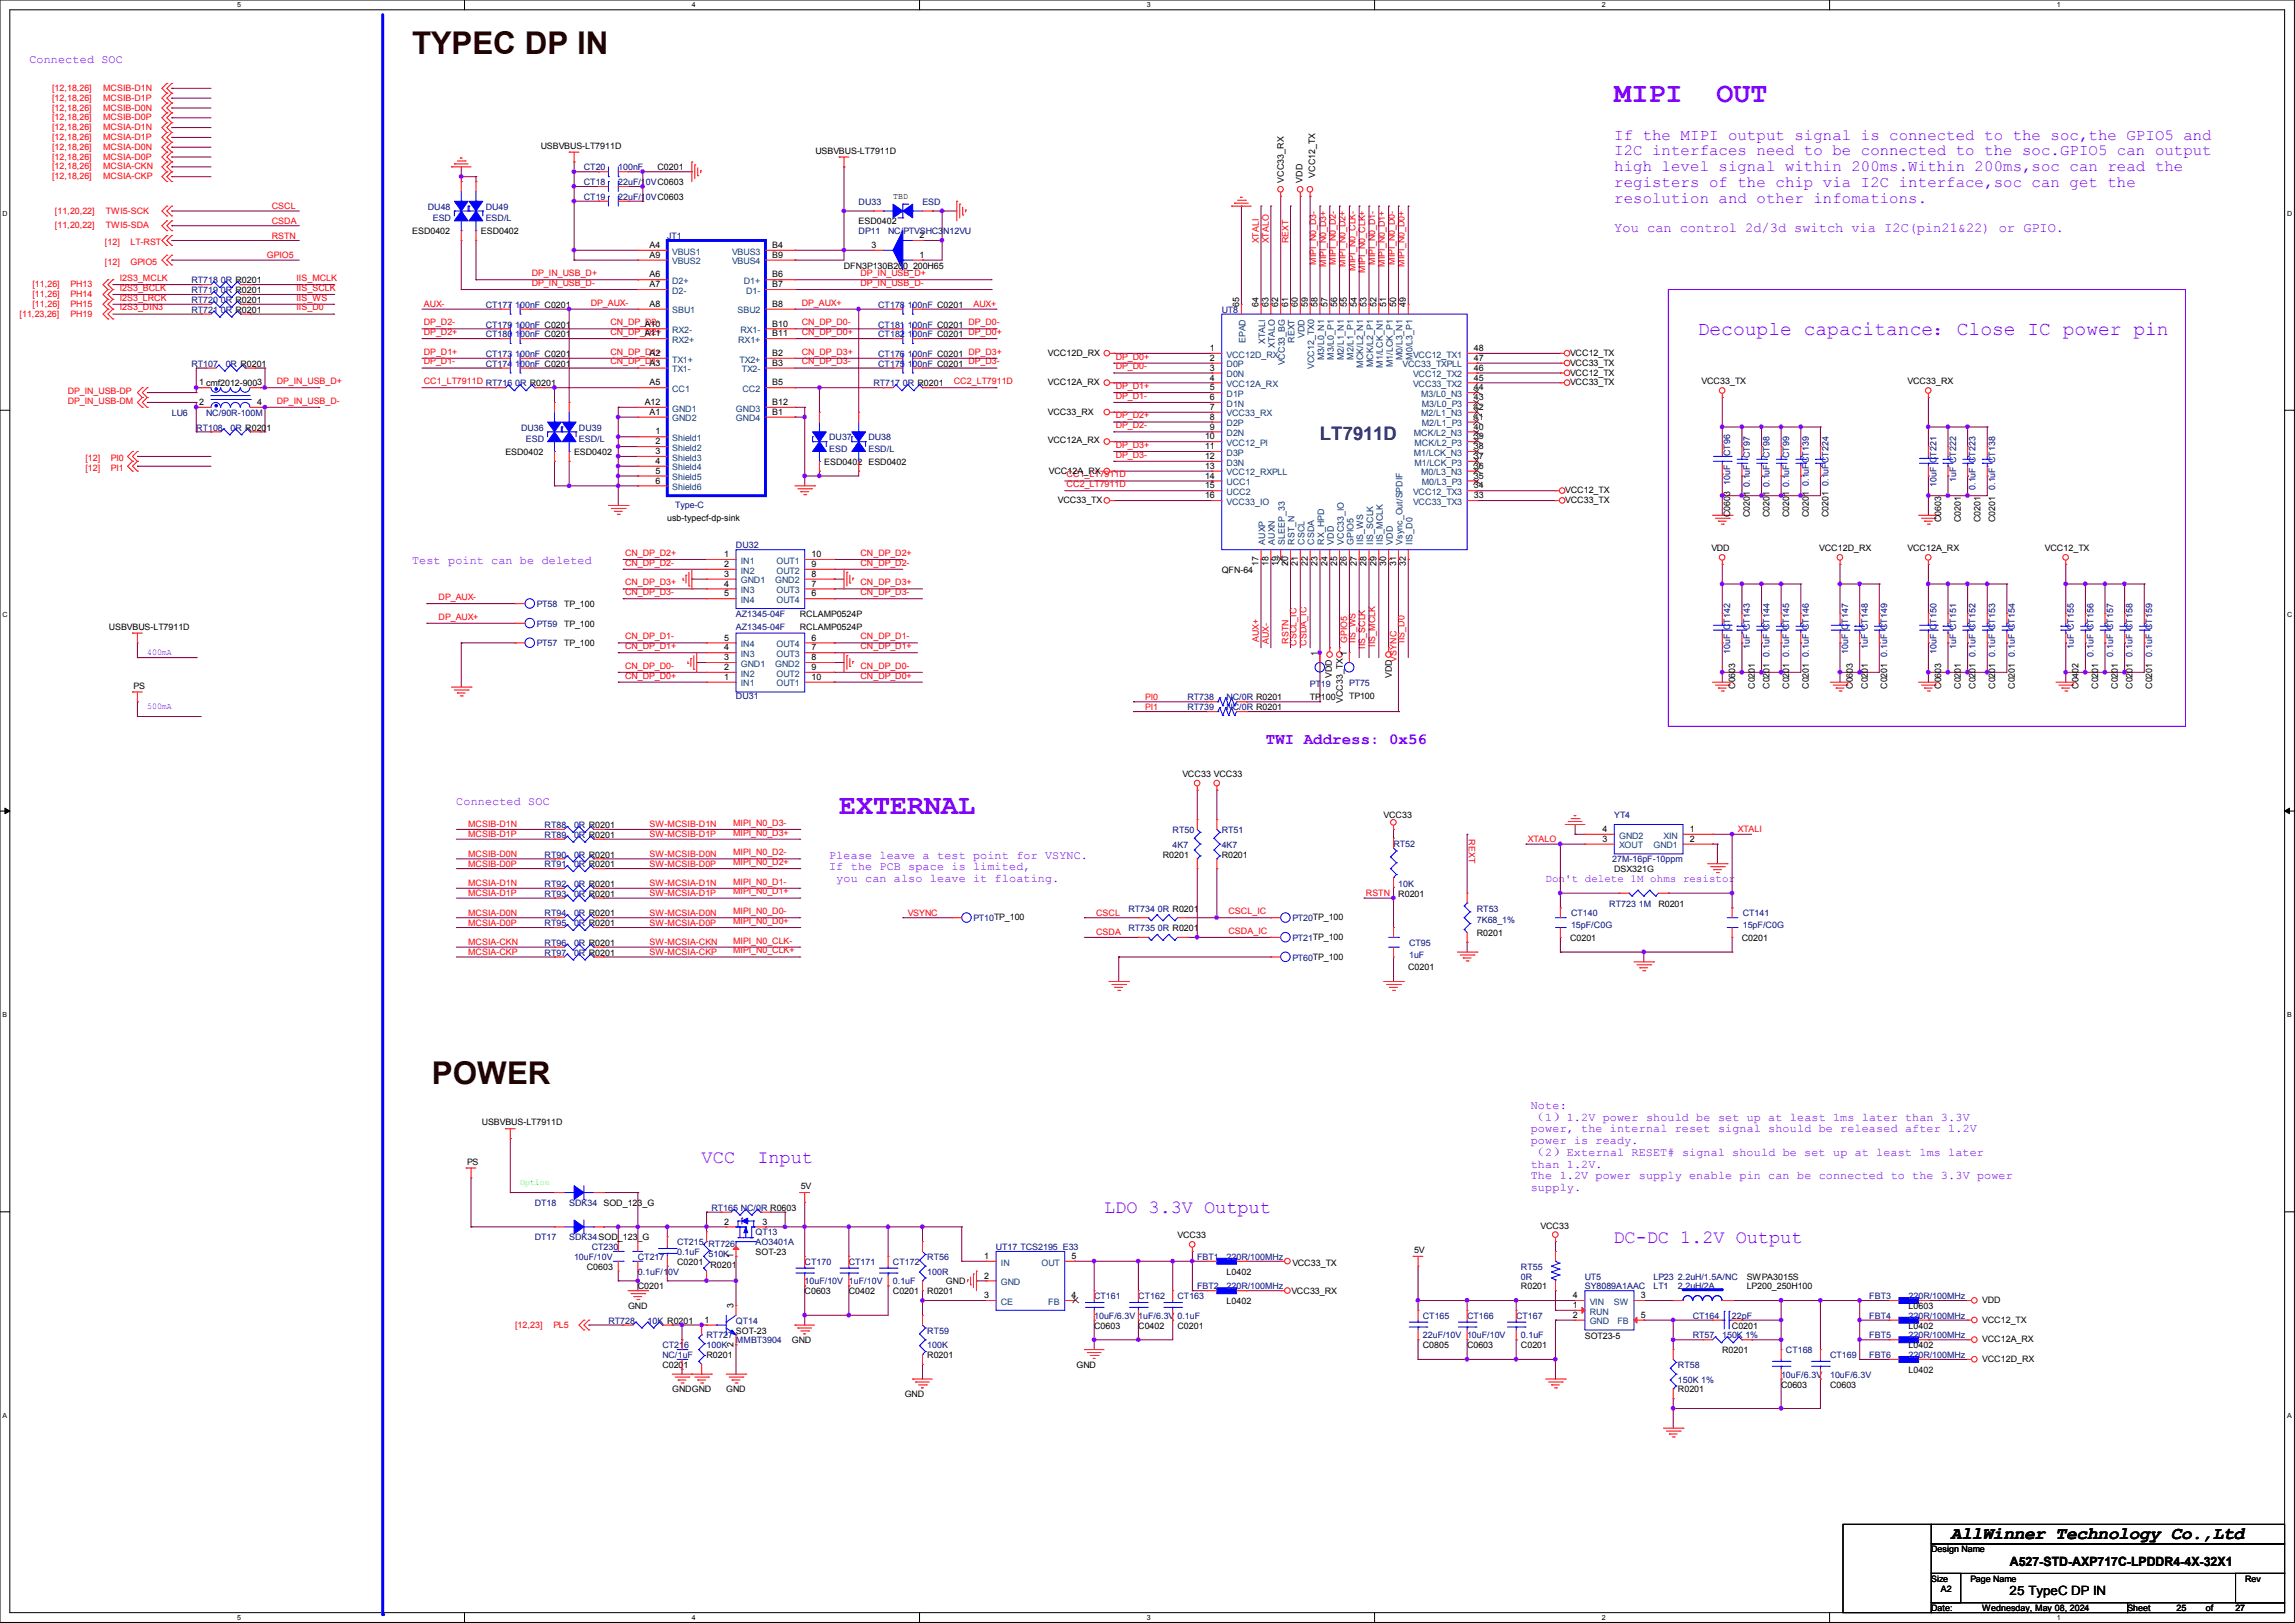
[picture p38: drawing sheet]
<svg xmlns="http://www.w3.org/2000/svg" width="297mm" height="210mm" viewBox="0 0 297 210" stroke-linecap="round" stroke-linejoin="round" font-family="sans-serif">
<defs><g id="words">
<g font-size="4.1" fill="#400000">
<text x="53.3" y="6.9">TYPEC DP IN</text>
<text x="55.9" y="140.3">POWER</text>
</g>
<g font-size="3.7" fill="#8000ff">
<text x="208.9" y="13.2">MIPI</text>
<text x="222.1" y="13.2">OUT</text>
<text x="108.6" y="105.3">EXTERNAL</text>
</g>
<text font-size="2.5" fill="#8000ff" x="219.7" y="43.4">Decouple capacitance：Close IC power pin</text>
<text font-size="2.4" fill="#000080" x="170.8" y="56.9">LT7911D</text>
<g font-size="2.4" fill="#8000ff">
<text x="90.8" y="150.5">VCC</text>
<text x="98" y="150.5">Input</text>
<text x="142.9" y="156.9">LDO 3.3V Output</text>
<text x="208.8" y="160.8">DC-DC 1.2V Output</text>
</g>
<text font-size="2.3" x="252.5" y="199.1">AllWinner Technology Co.,Ltd</text>
<g font-size="2" fill="#8000ff">
<text x="208.9" y="18.1">If the MIPI output signal is connected to the soc,the GPIO5 and</text>
<text x="208.9" y="20.1">I2C interfaces need to be connected to the soc.GPIO5 can output</text>
<text x="208.9" y="22.1">high level signal within 200ms.Within 200ms,soc can read the</text>
<text x="208.9" y="24.2">registers of the chip via I2C interface,soc can get the</text>
<text x="208.9" y="26.2">resolution and other infomations.</text>
<text x="163.8" y="96.3">TWI Address: 0x56</text>
</g>
<text font-size="1.8" fill="#8000ff" x="208.9" y="30">You can control 2d/3d switch via I2C(pin21&amp;22) or GPIO.</text>
<g font-size="1.7">
<text x="260.1" y="202.6">A527-STD-AXP717C-LPDDR4-4X-32X1</text>
<text x="260.1" y="206.3">25 TypeC DP IN</text>
</g>
<g font-size="1.5" fill="#8000ff">
<text x="3.8" y="8.2">Connected SOC</text>
<text x="53.3" y="73">Test point can be deleted</text>
<text x="59.1" y="104.1">Connected SOC</text>
<text x="107.3" y="111.1">Please leave a test point for VSYNC.</text>
<text x="107.3" y="112.6">If the PCB space is limited,</text>
<text x="108.2" y="114.1">you can also leave it floating.</text>
<text x="198.1" y="143.5">Note:</text>
<text x="198.1" y="146.5">power, the internal reset signal should be released after 1.2V</text>
<text x="198.1" y="148">power is ready.</text>
<text x="198.1" y="145">（1）1.2V power should be set up at least 1ms later than 3.3V</text>
<text x="198.1" y="149.6">（2）External RESET# signal should be set up at least 1ms later</text>
<text x="198.1" y="151.1">than 1.2V.</text>
<text x="198.1" y="152.6">The 1.2V power supply enable pin can be connected to the 3.3V power</text>
<text x="198.1" y="154.1">supply.</text>
</g>
<text font-size="1.4" fill="#8000ff" x="200" y="114.2">Don't delete 1M ohms resistor</text>
<g font-size="1.2">
<text x="166.1" y="23.6" transform="rotate(-90 166.1 23.6)">VCC33_RX</text>
<text x="168.6" y="23.6" transform="rotate(-90 168.6 23.6)">VDD</text>
<text x="170.2" y="23" transform="rotate(-90 170.2 23)">VCC12_TX</text>
<text x="160.3" y="39.8" transform="rotate(-90 160.3 39.8)">65</text>
<text x="162.9" y="39.8" transform="rotate(-90 162.9 39.8)">64</text>
<text x="164.2" y="39.8" transform="rotate(-90 164.2 39.8)">63</text>
<text x="165.4" y="39.8" transform="rotate(-90 165.4 39.8)">62</text>
<text x="166.7" y="39.8" transform="rotate(-90 166.7 39.8)">61</text>
<text x="168" y="39.8" transform="rotate(-90 168 39.8)">60</text>
<text x="169.2" y="39.8" transform="rotate(-90 169.2 39.8)">59</text>
<text x="170.5" y="39.8" transform="rotate(-90 170.5 39.8)">58</text>
<text x="171.8" y="39.8" transform="rotate(-90 171.8 39.8)">57</text>
<text x="173" y="39.8" transform="rotate(-90 173 39.8)">56</text>
<text x="174.3" y="39.8" transform="rotate(-90 174.3 39.8)">55</text>
<text x="175.6" y="39.8" transform="rotate(-90 175.6 39.8)">54</text>
<text x="176.9" y="39.8" transform="rotate(-90 176.9 39.8)">53</text>
<text x="178.1" y="39.8" transform="rotate(-90 178.1 39.8)">52</text>
<text x="179.4" y="39.8" transform="rotate(-90 179.4 39.8)">51</text>
<text x="180.7" y="39.8" transform="rotate(-90 180.7 39.8)">50</text>
<text x="181.9" y="39.8" transform="rotate(-90 181.9 39.8)">49</text>
<text x="223.9" y="66.9" transform="rotate(-90 223.9 66.9)">C0603</text>
<text x="226.5" y="66.9" transform="rotate(-90 226.5 66.9)">C0201</text>
<text x="229" y="66.9" transform="rotate(-90 229 66.9)">C0201</text>
<text x="231.5" y="66.9" transform="rotate(-90 231.5 66.9)">C0201</text>
<text x="234.1" y="66.9" transform="rotate(-90 234.1 66.9)">C0201</text>
<text x="236.6" y="66.9" transform="rotate(-90 236.6 66.9)">C0201</text>
<text x="251.2" y="67.6" transform="rotate(-90 251.2 67.6)">C0603</text>
<text x="253.8" y="67.6" transform="rotate(-90 253.8 67.6)">C0201</text>
<text x="256.3" y="67.6" transform="rotate(-90 256.3 67.6)">C0201</text>
<text x="258.2" y="67.6" transform="rotate(-90 258.2 67.6)">C0201</text>
<text x="162.9" y="73.3" transform="rotate(-90 162.9 73.3)">17</text>
<text x="164.2" y="73.3" transform="rotate(-90 164.2 73.3)">18</text>
<text x="165.4" y="73.3" transform="rotate(-90 165.4 73.3)">19</text>
<text x="166.7" y="73.3" transform="rotate(-90 166.7 73.3)">20</text>
<text x="168" y="73.3" transform="rotate(-90 168 73.3)">21</text>
<text x="169.2" y="73.3" transform="rotate(-90 169.2 73.3)">22</text>
<text x="170.5" y="73.3" transform="rotate(-90 170.5 73.3)">23</text>
<text x="171.8" y="73.3" transform="rotate(-90 171.8 73.3)">24</text>
<text x="173" y="73.3" transform="rotate(-90 173 73.3)">25</text>
<text x="174.3" y="73.3" transform="rotate(-90 174.3 73.3)">26</text>
<text x="175.6" y="73.3" transform="rotate(-90 175.6 73.3)">27</text>
<text x="176.9" y="73.3" transform="rotate(-90 176.9 73.3)">28</text>
<text x="178.1" y="73.3" transform="rotate(-90 178.1 73.3)">29</text>
<text x="179.4" y="73.3" transform="rotate(-90 179.4 73.3)">30</text>
<text x="180.7" y="73.3" transform="rotate(-90 180.7 73.3)">31</text>
<text x="181.9" y="73.3" transform="rotate(-90 181.9 73.3)">32</text>
<text x="170.5" y="84.8" transform="rotate(-90 170.5 84.8)">1</text>
<text x="172.4" y="87.8" transform="rotate(-90 172.4 87.8)">VDD</text>
<text x="174.3" y="84.8" transform="rotate(-90 174.3 84.8)">1</text>
<text x="180.1" y="87.8" transform="rotate(-90 180.1 87.8)">VDD</text>
<text x="224.6" y="89.2" transform="rotate(-90 224.6 89.2)">C0603</text>
<text x="227.1" y="89.2" transform="rotate(-90 227.1 89.2)">C0201</text>
<text x="229" y="89.2" transform="rotate(-90 229 89.2)">C0201</text>
<text x="231.5" y="89.2" transform="rotate(-90 231.5 89.2)">C0201</text>
<text x="234.1" y="89.2" transform="rotate(-90 234.1 89.2)">C0201</text>
<text x="239.8" y="89.2" transform="rotate(-90 239.8 89.2)">C0603</text>
<text x="241.7" y="89.2" transform="rotate(-90 241.7 89.2)">C0201</text>
<text x="244.2" y="89.2" transform="rotate(-90 244.2 89.2)">C0201</text>
<text x="251.2" y="89.2" transform="rotate(-90 251.2 89.2)">C0603</text>
<text x="253.8" y="89.2" transform="rotate(-90 253.8 89.2)">C0201</text>
<text x="255.7" y="89.2" transform="rotate(-90 255.7 89.2)">C0201</text>
<text x="258.2" y="89.2" transform="rotate(-90 258.2 89.2)">C0201</text>
<text x="260.7" y="89.2" transform="rotate(-90 260.7 89.2)">C0201</text>
<text x="269" y="89.2" transform="rotate(-90 269 89.2)">C0402</text>
<text x="271.5" y="89.2" transform="rotate(-90 271.5 89.2)">C0201</text>
<text x="274.1" y="89.2" transform="rotate(-90 274.1 89.2)">C0201</text>
<text x="276" y="89.2" transform="rotate(-90 276 89.2)">C0201</text>
<text x="278.5" y="89.2" transform="rotate(-90 278.5 89.2)">C0201</text>
<text x="173.8" y="90.9" transform="rotate(-90 173.8 90.9)">VCC33_TX</text>
<text x="94.9" y="162.8" transform="rotate(-90 94.9 162.8)">1</text>
<text x="94.9" y="169.3" transform="rotate(-90 94.9 169.3)">3</text>
<text x="94.9" y="174.2" transform="rotate(-90 94.9 174.2)">2</text>
</g>
<g font-size="1.2" fill="#f00">
<text x="162.9" y="31.5" transform="rotate(-90 162.9 31.5)">XTALI</text>
<text x="164.2" y="31.5" transform="rotate(-90 164.2 31.5)">XTALO</text>
<text x="166.7" y="31.5" transform="rotate(-90 166.7 31.5)">REXT</text>
<text x="170.3" y="34.3" transform="rotate(-90 170.3 34.3)">MIPI_N0_D3-</text>
<text x="171.6" y="34.5" transform="rotate(-90 171.6 34.5)">MIPI_N0_D3+</text>
<text x="172.9" y="34.3" transform="rotate(-90 172.9 34.3)">MIPI_N0_D2-</text>
<text x="174.1" y="34.5" transform="rotate(-90 174.1 34.5)">MIPI_N0_D2+</text>
<text x="175.4" y="35.1" transform="rotate(-90 175.4 35.1)">MIPI_N0_CLK-</text>
<text x="176.7" y="35.3" transform="rotate(-90 176.7 35.3)">MIPI_N0_CLK+</text>
<text x="178" y="34.3" transform="rotate(-90 178 34.3)">MIPI_N0_D1-</text>
<text x="179.2" y="34.5" transform="rotate(-90 179.2 34.5)">MIPI_N0_D1+</text>
<text x="180.5" y="34.3" transform="rotate(-90 180.5 34.3)">MIPI_N0_D0-</text>
<text x="181.8" y="34.5" transform="rotate(-90 181.8 34.5)">MIPI_N0_D0+</text>
<text x="162.9" y="83.1" transform="rotate(-90 162.9 83.1)">AUX+</text>
<text x="164.2" y="83.3" transform="rotate(-90 164.2 83.3)">AUX-</text>
<text x="166.7" y="83.3" transform="rotate(-90 166.7 83.3)">RSTN</text>
<text x="167.8" y="83.6" transform="rotate(-90 167.8 83.6)">CSCL_IC</text>
<text x="169.1" y="83.6" transform="rotate(-90 169.1 83.6)">CSDA_IC</text>
<text x="174.4" y="83.2" transform="rotate(-90 174.4 83.2)">GPIO5</text>
<text x="175.4" y="83.2" transform="rotate(-90 175.4 83.2)">IIS_WS</text>
<text x="176.7" y="83.9" transform="rotate(-90 176.7 83.9)">IIS_SCLK</text>
<text x="178" y="83.7" transform="rotate(-90 178 83.7)">IIS_MCLK</text>
<text x="181.8" y="83.2" transform="rotate(-90 181.8 83.2)">IIS_D0</text>
<text x="180.7" y="85.6" transform="rotate(-90 180.7 85.6)">VSYNC</text>
<text x="190.1" y="108.6" transform="rotate(90 190.1 108.6)">REXT</text>
</g>
<g font-size="1.2" fill="#004080">
<text x="161.2" y="44.4" transform="rotate(-90 161.2 44.4)">EPAD</text>
<text x="163.7" y="44.5" transform="rotate(-90 163.7 44.5)">XTALI</text>
<text x="165" y="45" transform="rotate(-90 165 45)">XTALO</text>
<text x="166.3" y="47.3" transform="rotate(-90 166.3 47.3)">VCC33_BG</text>
<text x="167.5" y="44.4" transform="rotate(-90 167.5 44.4)">REXT</text>
<text x="168.8" y="43.7" transform="rotate(-90 168.8 43.7)">VDD</text>
<text x="170.1" y="47.8" transform="rotate(-90 170.1 47.8)">VCC12_TX0</text>
<text x="171.3" y="46.6" transform="rotate(-90 171.3 46.6)">M3/L0_N1</text>
<text x="172.6" y="46.5" transform="rotate(-90 172.6 46.5)">M3/L0_P1</text>
<text x="173.9" y="46.6" transform="rotate(-90 173.9 46.6)">M2/L1_N1</text>
<text x="175.2" y="46.5" transform="rotate(-90 175.2 46.5)">M2/L1_P1</text>
<text x="176.4" y="47.6" transform="rotate(-90 176.4 47.6)">MCK/L2_N1</text>
<text x="177.7" y="47.5" transform="rotate(-90 177.7 47.5)">MCK/L2_P1</text>
<text x="179" y="47.6" transform="rotate(-90 179 47.6)">M1/LCK_N1</text>
<text x="180.2" y="47.5" transform="rotate(-90 180.2 47.5)">M1/LCK_P1</text>
<text x="181.5" y="46.6" transform="rotate(-90 181.5 46.6)">M0/L3_N1</text>
<text x="182.8" y="46.5" transform="rotate(-90 182.8 46.5)">M0/L3_P1</text>
<text x="163.7" y="70.5" transform="rotate(-90 163.7 70.5)">AUXP</text>
<text x="165" y="70.5" transform="rotate(-90 165 70.5)">AUXN</text>
<text x="166.3" y="70.5" transform="rotate(-90 166.3 70.5)">SLEEP_33</text>
<text x="167.5" y="70.5" transform="rotate(-90 167.5 70.5)">RST_N</text>
<text x="168.8" y="70.5" transform="rotate(-90 168.8 70.5)">CSCL</text>
<text x="170.1" y="70.5" transform="rotate(-90 170.1 70.5)">CSDA</text>
<text x="171.3" y="70.5" transform="rotate(-90 171.3 70.5)">RX_HPD</text>
<text x="172.6" y="70.5" transform="rotate(-90 172.6 70.5)">VDD</text>
<text x="173.9" y="70.5" transform="rotate(-90 173.9 70.5)">VCC33_IO</text>
<text x="175.2" y="70.5" transform="rotate(-90 175.2 70.5)">GPIO5</text>
<text x="176.4" y="70.5" transform="rotate(-90 176.4 70.5)">IIS_WS</text>
<text x="177.7" y="70.5" transform="rotate(-90 177.7 70.5)">IIS_SCLK</text>
<text x="179" y="70.5" transform="rotate(-90 179 70.5)">IIS_MCLK</text>
<text x="180.2" y="70.5" transform="rotate(-90 180.2 70.5)">VDD</text>
<text x="181.5" y="70.5" transform="rotate(-90 181.5 70.5)">Vsync_Out/SPDIF</text>
<text x="182.8" y="70.5" transform="rotate(-90 182.8 70.5)">IIS_D0</text>
</g>
<g font-size="1.2" fill="#000080">
<text x="223.9" y="59.1" transform="rotate(-90 223.9 59.1)">CT96</text>
<text x="250.6" y="59.9" transform="rotate(-90 250.6 59.9)">CT221</text>
<text x="223.9" y="62.7" transform="rotate(-90 223.9 62.7)">10uF</text>
<text x="226.5" y="63" transform="rotate(-90 226.5 63)">0.1uF CT97</text>
<text x="229" y="63" transform="rotate(-90 229 63)">0.1uF CT98</text>
<text x="231.5" y="63" transform="rotate(-90 231.5 63)">0.1uF CT99</text>
<text x="234.1" y="62.9" transform="rotate(-90 234.1 62.9)">0.1uFCT139</text>
<text x="236.6" y="62.9" transform="rotate(-90 236.6 62.9)">0.1uFCT224</text>
<text x="250.6" y="63" transform="rotate(-90 250.6 63)">10uF</text>
<text x="253.1" y="62.4" transform="rotate(-90 253.1 62.4)">1uF CT222</text>
<text x="255.7" y="63.4" transform="rotate(-90 255.7 63.4)">0.1uF CT223</text>
<text x="258.2" y="63.4" transform="rotate(-90 258.2 63.4)">0.1uF CT138</text>
<text x="223.9" y="81.5" transform="rotate(-90 223.9 81.5)">CT142</text>
<text x="226.5" y="83.9" transform="rotate(-90 226.5 83.9)">1uF CT143</text>
<text x="239.2" y="81.5" transform="rotate(-90 239.2 81.5)">CT147</text>
<text x="241.7" y="83.9" transform="rotate(-90 241.7 83.9)">1uF CT148</text>
<text x="250.6" y="81.5" transform="rotate(-90 250.6 81.5)">CT150</text>
<text x="253.1" y="83.9" transform="rotate(-90 253.1 83.9)">1uF CT151</text>
<text x="268.4" y="83.9" transform="rotate(-90 268.4 83.9)">1uF CT155</text>
<text x="223.9" y="84.6" transform="rotate(-90 223.9 84.6)">10uF</text>
<text x="229" y="85" transform="rotate(-90 229 85)">0.1uF CT144</text>
<text x="231.5" y="85" transform="rotate(-90 231.5 85)">0.1uF CT145</text>
<text x="234.1" y="85" transform="rotate(-90 234.1 85)">0.1uF CT146</text>
<text x="239.2" y="84.6" transform="rotate(-90 239.2 84.6)">10uF</text>
<text x="244.2" y="85" transform="rotate(-90 244.2 85)">0.1uF CT149</text>
<text x="250.6" y="84.6" transform="rotate(-90 250.6 84.6)">10uF</text>
<text x="255.7" y="85" transform="rotate(-90 255.7 85)">0.1uF CT152</text>
<text x="258.2" y="85" transform="rotate(-90 258.2 85)">0.1uF CT153</text>
<text x="260.7" y="85" transform="rotate(-90 260.7 85)">0.1uF CT154</text>
<text x="270.9" y="85" transform="rotate(-90 270.9 85)">0.1uF CT156</text>
<text x="273.4" y="85" transform="rotate(-90 273.4 85)">0.1uF CT157</text>
<text x="276" y="85" transform="rotate(-90 276 85)">0.1uF CT158</text>
<text x="278.5" y="85" transform="rotate(-90 278.5 85)">0.1uF CT159</text>
</g>
<g font-size="1.1" fill="#f00">
<text x="6.7" y="11.8">[12,18,26]</text>
<text x="13.3" y="11.8">MCSIB-D1N</text>
<text x="6.7" y="16.8">[12,18,26]</text>
<text x="6.7" y="13">[12,18,26]</text>
<text x="6.7" y="14.3">[12,18,26]</text>
<text x="6.7" y="15.6">[12,18,26]</text>
<text x="13.3" y="16.8">MCSIA-D1N</text>
<text x="13.3" y="13">MCSIB-D1P</text>
<text x="13.3" y="14.3">MCSIB-D0N</text>
<text x="13.3" y="15.6">MCSIB-D0P</text>
<text x="6.7" y="19.4">[12,18,26]</text>
<text x="6.7" y="18.1">[12,18,26]</text>
<text x="6.7" y="20.7">[12,18,26]</text>
<text x="6.7" y="23.2">[12,18,26]</text>
<text x="6.7" y="21.9">[12,18,26]</text>
<text x="13.3" y="19.4">MCSIA-D0N</text>
<text x="13.3" y="18.1">MCSIA-D1P</text>
<text x="13.3" y="20.7">MCSIA-D0P</text>
<text x="13.3" y="23.2">MCSIA-CKP</text>
<text x="13.3" y="21.9">MCSIA-CKN</text>
<text x="7.1" y="27.6">[11,20,22]</text>
<text x="7.1" y="29.5">[11,20,22]</text>
<text x="13.7" y="27.6">TWI5-SCK</text>
<text x="13.7" y="29.5">TWI5-SDA</text>
<text x="35.2" y="27.1">CSCL</text>
<text x="35.2" y="29">CSDA</text>
<text x="13.6" y="31.7">[12]</text>
<text x="13.6" y="34.2">[12]</text>
<text x="16.9" y="31.7">LT-RST</text>
<text x="16.9" y="34.2">GPIO5</text>
<text x="34.5" y="33.4">GPIO5</text>
<text x="35.2" y="30.9">RSTN</text>
<text x="68.8" y="35.7">DP_IN_USB_D+</text>
<text x="111.4" y="35.7">DP_IN_USB_D+</text>
<text x="2.5" y="41">[11,23,26]</text>
<text x="4.2" y="38.4">[11,26]</text>
<text x="4.2" y="39.7">[11,26]</text>
<text x="4.2" y="37.2">[11,26]</text>
<text x="9.1" y="38.4">PH14</text>
<text x="9.1" y="39.7">PH15</text>
<text x="9.1" y="41">PH19</text>
<text x="9.1" y="37.2">PH13</text>
<text x="15.5" y="36.4">I2S3_MCLK</text>
<text x="15.5" y="40.2">I2S3_DIN3</text>
<text x="15.5" y="38.9">I2S3_LRCK</text>
<text x="15.5" y="37.6">I2S3_BCLK</text>
<text x="38.4" y="36.4">IIS_MCLK</text>
<text x="38.4" y="37.6">IIS_SCLK</text>
<text x="38.4" y="38.9">IIS_WS</text>
<text x="38.4" y="40.2">IIS_D0</text>
<text x="54.9" y="39.8">AUX-</text>
<text x="68.8" y="37">DP_IN_USB_D-</text>
<text x="76.4" y="39.5">DP_AUX-</text>
<text x="103.7" y="39.5">DP_AUX+</text>
<text x="111.4" y="37">DP_IN_USB_D-</text>
<text x="126" y="39.8">AUX+</text>
<text x="54.9" y="42.1">DP_D2-</text>
<text x="54.9" y="43.3">DP_D2+</text>
<text x="54.9" y="45.9">DP_D1+</text>
<text x="54.9" y="47.2">DP_D1-</text>
<text x="79" y="42.1">CN_DP_D2-</text>
<text x="79" y="43.3">CN_DP_D2+</text>
<text x="79" y="45.9">CN_DP_D1+</text>
<text x="79" y="47.2">CN_DP_D1-</text>
<text x="103.7" y="43.3">CN_DP_D0+</text>
<text x="103.7" y="42.1">CN_DP_D0-</text>
<text x="103.7" y="47.2">CN_DP_D3-</text>
<text x="103.7" y="45.9">CN_DP_D3+</text>
<text x="125.3" y="47.2">DP_D3-</text>
<text x="125.3" y="42.1">DP_D0-</text>
<text x="125.3" y="43.3">DP_D0+</text>
<text x="125.3" y="45.9">DP_D3+</text>
<text x="144.4" y="46.5">DP_D0+</text>
<text x="144.4" y="47.8">DP_D0-</text>
<text x="8.8" y="51">DP_IN_USB-DP</text>
<text x="8.8" y="52.3">DP_IN_USB-DM</text>
<text x="35.8" y="49.7">DP_IN_USB_D+</text>
<text x="35.8" y="52.2">DP_IN_USB_D-</text>
<text x="54.9" y="49.7">CC1_LT7911D</text>
<text x="123.4" y="49.7">CC2_LT7911D</text>
<text x="144.4" y="50.3">DP_D1+</text>
<text x="144.4" y="51.6">DP_D1-</text>
<text x="11" y="59.6">[12]</text>
<text x="14.3" y="59.6">PI0</text>
<text x="144.4" y="55.4">DP_D2-</text>
<text x="144.4" y="54.1">DP_D2+</text>
<text x="144.4" y="58">DP_D3+</text>
<text x="144.4" y="59.2">DP_D3-</text>
<text x="11" y="60.9">[12]</text>
<text x="14.3" y="60.9">PI1</text>
<text x="138" y="61.8">CC1_LT7911D</text>
<text x="138" y="63">CC2_LT7911D</text>
<text x="80.9" y="71.9">CN_DP_D2+</text>
<text x="111.4" y="71.9">CN_DP_D2+</text>
<text x="56.8" y="77.6">DP_AUX-</text>
<text x="80.9" y="73.2">CN_DP_D2-</text>
<text x="80.9" y="75.7">CN_DP_D3+</text>
<text x="80.9" y="77">CN_DP_D3-</text>
<text x="111.4" y="73.2">CN_DP_D2-</text>
<text x="111.4" y="75.7">CN_DP_D3+</text>
<text x="111.4" y="77">CN_DP_D3-</text>
<text x="56.8" y="80.2">DP_AUX+</text>
<text x="80.9" y="84">CN_DP_D1+</text>
<text x="80.9" y="82.7">CN_DP_D1-</text>
<text x="111.4" y="84">CN_DP_D1+</text>
<text x="111.4" y="82.7">CN_DP_D1-</text>
<text x="80.9" y="87.8">CN_DP_D0+</text>
<text x="80.9" y="86.5">CN_DP_D0-</text>
<text x="111.4" y="86.5">CN_DP_D0-</text>
<text x="111.4" y="87.8">CN_DP_D0+</text>
<text x="148.2" y="90.6">PI0</text>
<text x="148.2" y="91.8">PI1</text>
<text x="60.6" y="107.1">MCSIB-D1N</text>
<text x="84.1" y="107.1">SW-MCSIB-D1N</text>
<text x="94.9" y="106.8">MIPI_N0_D3-</text>
<text x="224.9" y="107.7">XTALI</text>
<text x="60.6" y="108.3">MCSIB-D1P</text>
<text x="60.6" y="110.9">MCSIB-D0N</text>
<text x="60.6" y="112.1">MCSIB-D0P</text>
<text x="84.1" y="108.3">SW-MCSIB-D1P</text>
<text x="84.1" y="110.9">SW-MCSIB-D0N</text>
<text x="84.1" y="112.1">SW-MCSIB-D0P</text>
<text x="94.9" y="108.1">MIPI_N0_D3+</text>
<text x="94.9" y="110.7">MIPI_N0_D2-</text>
<text x="94.9" y="111.9">MIPI_N0_D2+</text>
<text x="197.7" y="109">XTALO</text>
<text x="60.6" y="114.7">MCSIA-D1N</text>
<text x="60.6" y="116">MCSIA-D1P</text>
<text x="60.6" y="118.5">MCSIA-D0N</text>
<text x="60.6" y="119.8">MCSIA-D0P</text>
<text x="84.1" y="114.7">SW-MCSIA-D1N</text>
<text x="84.1" y="116">SW-MCSIA-D1P</text>
<text x="84.1" y="118.5">SW-MCSIA-D0N</text>
<text x="84.1" y="119.8">SW-MCSIA-D0P</text>
<text x="94.9" y="114.5">MIPI_N0_D1-</text>
<text x="94.9" y="115.7">MIPI_N0_D1+</text>
<text x="94.9" y="118.3">MIPI_N0_D0-</text>
<text x="94.9" y="119.5">MIPI_N0_D0+</text>
<text x="117.5" y="118.5">VSYNC</text>
<text x="141.8" y="118.5">CSCL</text>
<text x="159" y="118.3">CSCL_IC</text>
<text x="176.8" y="116">RSTN</text>
<text x="60.6" y="122.3">MCSIA-CKN</text>
<text x="60.6" y="123.6">MCSIA-CKP</text>
<text x="84.1" y="122.3">SW-MCSIA-CKN</text>
<text x="84.1" y="123.6">SW-MCSIA-CKP</text>
<text x="94.9" y="122.1">MIPI_N0_CLK-</text>
<text x="94.9" y="123.4">MIPI_N0_CLK+</text>
<text x="141.8" y="121">CSDA</text>
<text x="159" y="120.8">CSDA_IC</text>
<text x="66.7" y="171.8">[12,23]</text>
<text x="71.6" y="171.8">PL5</text>
</g>
<g font-size="1.1">
<text x="70" y="19.3">USBVBUS-LT7911D</text>
<text x="85.1" y="22.1">C0201</text>
<text x="105.5" y="19.9">USBVBUS-LT7911D</text>
<text x="111.1" y="29">ESD0402</text>
<text x="115.6" y="25.7">TBD</text>
<text x="53.3" y="30.3">ESD0402</text>
<text x="62.2" y="30.3">ESD0402</text>
<text x="84.1" y="32.1">A4</text>
<text x="84.1" y="35.9">A6</text>
<text x="84.1" y="33.4">A9</text>
<text x="99.9" y="32.1">B4</text>
<text x="99.9" y="35.9">B6</text>
<text x="99.9" y="33.4">B9</text>
<text x="109.2" y="34.8">DFN3P130B200_200H65</text>
<text x="112.8" y="32.1">3</text>
<text x="119" y="33.4">1</text>
<text x="119" y="30.8">2</text>
<text x="84.1" y="37.2">A7</text>
<text x="84.1" y="39.7">A8</text>
<text x="99.9" y="37.2">B7</text>
<text x="99.9" y="39.7">B8</text>
<text x="83.4" y="42.2">A10</text>
<text x="83.4" y="43.5">A11</text>
<text x="84.1" y="46.1">A2</text>
<text x="84.1" y="47.3">A3</text>
<text x="99.9" y="46.1">B2</text>
<text x="99.9" y="47.3">B3</text>
<text x="99.9" y="42.2">B10</text>
<text x="99.9" y="43.5">B11</text>
<text x="135.6" y="46.1">VCC12D_RX</text>
<text x="156.6" y="45.4">1</text>
<text x="156.6" y="46.7">2</text>
<text x="156.6" y="48">3</text>
<text x="190.7" y="48">46</text>
<text x="190.7" y="46.7">47</text>
<text x="190.7" y="45.4">48</text>
<text x="203.2" y="47.3">VCC33_TX</text>
<text x="203.2" y="46.1">VCC12_TX</text>
<text x="25.8" y="49.9">1 cmf2012-9003</text>
<text x="25.8" y="52.4">2</text>
<text x="33.3" y="52.4">4</text>
<text x="83.4" y="52.4">A12</text>
<text x="84.1" y="53.7">A1</text>
<text x="84.1" y="49.9">A5</text>
<text x="99.9" y="53.7">B1</text>
<text x="99.9" y="49.9">B5</text>
<text x="99.9" y="52.4">B12</text>
<text x="135.6" y="49.9">VCC12A_RX</text>
<text x="135.6" y="53.7">VCC33_RX</text>
<text x="156.6" y="49.2">4</text>
<text x="156.6" y="50.5">5</text>
<text x="156.6" y="51.8">6</text>
<text x="156.6" y="53">7</text>
<text x="190.7" y="53">42</text>
<text x="190.7" y="51.8">43</text>
<text x="190.7" y="50.5">44</text>
<text x="190.7" y="49.2">45</text>
<text x="203.2" y="49.9">VCC33_TX</text>
<text x="203.2" y="48.6">VCC12_TX</text>
<text x="220.2" y="49.7">VCC33_TX</text>
<text x="246.9" y="49.7">VCC33_RX</text>
<text x="65.4" y="58.9">ESD0402</text>
<text x="74.3" y="58.9">ESD0402</text>
<text x="84.8" y="56.2">1</text>
<text x="84.8" y="57.5">2</text>
<text x="84.8" y="58.8">3</text>
<text x="135.6" y="57.4">VCC12A_RX</text>
<text x="155.9" y="56.9">10</text>
<text x="155.9" y="58.1">11</text>
<text x="155.9" y="59.4">12</text>
<text x="156.6" y="54.3">8</text>
<text x="156.6" y="55.6">9</text>
<text x="190.7" y="59.4">37</text>
<text x="190.7" y="58.1">38</text>
<text x="190.7" y="56.9">39</text>
<text x="190.7" y="55.6">40</text>
<text x="190.7" y="54.3">41</text>
<text x="84.8" y="60">4</text>
<text x="84.8" y="61.3">5</text>
<text x="84.8" y="62.6">6</text>
<text x="106.7" y="60.2">ESD0402 ESD0402</text>
<text x="135.8" y="61.3">VCC12A_RX</text>
<text x="136.9" y="65.1">VCC33_TX</text>
<text x="155.9" y="60.7">13</text>
<text x="155.9" y="61.9">14</text>
<text x="155.9" y="63.2">15</text>
<text x="155.9" y="64.5">16</text>
<text x="190.7" y="64.5">33</text>
<text x="190.7" y="63.2">34</text>
<text x="190.7" y="61.9">35</text>
<text x="190.7" y="60.7">36</text>
<text x="202.5" y="65.1">VCC33_TX</text>
<text x="202.5" y="63.8">VCC12_TX</text>
<text x="86.4" y="67.4">usb-typecf-dp-sink</text>
<text x="221.5" y="71.3">VDD</text>
<text x="235.4" y="71.3">VCC12D_RX</text>
<text x="246.9" y="71.3">VCC12A_RX</text>
<text x="264.6" y="71.3">VCC12_TX</text>
<text x="93.7" y="72.1">1</text>
<text x="93.7" y="73.4">2</text>
<text x="93.7" y="74.6">3</text>
<text x="93.7" y="75.9">4</text>
<text x="93.7" y="77.2">5</text>
<text x="105" y="72.1">10</text>
<text x="105" y="73.4">9</text>
<text x="105" y="75.9">7</text>
<text x="105" y="77.2">6</text>
<text x="105" y="74.6">8</text>
<text x="158.1" y="74.1">QFN-64</text>
<text x="14.1" y="81.5">USBVBUS-LT7911D</text>
<text x="73" y="78.6">TP_100</text>
<text x="73" y="81.1">TP_100</text>
<text x="73" y="83.7">TP_100</text>
<text x="93.7" y="82.9">5</text>
<text x="103.5" y="79.8">RCLAMP0524P</text>
<text x="103.5" y="81.5">RCLAMP0524P</text>
<text x="105" y="82.9">6</text>
<text x="17.3" y="89.1">PS</text>
<text x="93.7" y="88">1</text>
<text x="93.7" y="86.7">2</text>
<text x="93.7" y="85.4">3</text>
<text x="93.7" y="84.2">4</text>
<text x="105" y="88">10</text>
<text x="105" y="86.7">9</text>
<text x="105" y="84.2">7</text>
<text x="105" y="85.4">8</text>
<text x="169.5" y="90.5">TP100</text>
<text x="174.6" y="90.4">TP100</text>
<text x="153" y="100.5">VCC33 VCC33</text>
<text x="179.1" y="105.9">VCC33</text>
<text x="207.4" y="107.7">4</text>
<text x="218.7" y="107.7">1</text>
<text x="150.5" y="111">R0201</text>
<text x="158.1" y="111">R0201</text>
<text x="207.4" y="108.9">3</text>
<text x="208.9" y="112.9">DSX321G</text>
<text x="218.7" y="108.9">2</text>
<text x="181" y="116">R0201</text>
<text x="214.6" y="117.3">R0201</text>
<text x="182.2" y="125.6">C0201</text>
<text x="191.1" y="121.1">R0201</text>
<text x="203.2" y="121.8">C0201</text>
<text x="225.4" y="121.8">C0201</text>
<text x="62.4" y="145.6">USBVBUS-LT7911D</text>
<text x="60.4" y="150.7">PS</text>
<text x="103.6" y="153.9">5V</text>
<text x="93.7" y="158.5">2</text>
<text x="98.7" y="158.5">3</text>
<text x="152.4" y="160.2">VCC33</text>
<text x="199.4" y="159">VCC33</text>
<text x="75.9" y="164.3">C0603</text>
<text x="82.5" y="166.8">C0201</text>
<text x="87.6" y="163.7">C0201</text>
<text x="91.9" y="164">R0201</text>
<text x="97.8" y="162.4">SOT-23</text>
<text x="104.1" y="167.5">C0603</text>
<text x="109.8" y="167.5">C0402</text>
<text x="115.6" y="167.5">C0201</text>
<text x="120" y="167.5">R0201</text>
<text x="122.4" y="166.1">GND</text>
<text x="127.4" y="168">3</text>
<text x="127.4" y="165.4">2</text>
<text x="127.4" y="162.9">1</text>
<text x="138.7" y="168">4</text>
<text x="138.7" y="162.9">5</text>
<text x="158.7" y="164.9">L0402</text>
<text x="167.1" y="167.5">VCC33_RX</text>
<text x="167.2" y="163.8">VCC33_TX</text>
<text x="183" y="162.1">5V</text>
<text x="196.8" y="166.8">R0201</text>
<text x="203.6" y="168">4</text>
<text x="212.3" y="168">3</text>
<text x="226" y="165.6">SWPA3015S</text>
<text x="226" y="166.8">LP200_250H100</text>
<text x="81.3" y="169.4">GND</text>
<text x="91.2" y="171.2">1</text>
<text x="95.2" y="172.6">SOT-23</text>
<text x="102.5" y="173.8">GND</text>
<text x="141.6" y="171.9">C0603</text>
<text x="147.3" y="171.9">C0402</text>
<text x="152.4" y="171.9">C0201</text>
<text x="158.7" y="168.7">L0402</text>
<text x="203.6" y="169.2">1</text>
<text x="203.6" y="170.5">2</text>
<text x="205.1" y="173.3">SOT23-5</text>
<text x="212.3" y="170.5">5</text>
<text x="224.1" y="171.9">C0201</text>
<text x="247" y="171.9">L0402</text>
<text x="247" y="169.4">L0603</text>
<text x="256.5" y="168.6">VDD</text>
<text x="256.5" y="171.2">VCC12_TX</text>
<text x="256.5" y="173.7">VCC12A_RX</text>
<text x="85.7" y="177">C0201</text>
<text x="91.4" y="175.7">R0201</text>
<text x="120" y="175.7">R0201</text>
<text x="139.3" y="177">GND</text>
<text x="184.1" y="174.5">C0805</text>
<text x="189.8" y="174.5">C0603</text>
<text x="196.8" y="174.5">C0201</text>
<text x="222.9" y="175.1">R0201</text>
<text x="230.5" y="179.5">C0603</text>
<text x="236.8" y="179.5">C0603</text>
<text x="247" y="177.6">L0402</text>
<text x="247" y="174.5">L0402</text>
<text x="256.5" y="176.2">VCC12D_RX</text>
<text x="87" y="180.2">GNDGND</text>
<text x="94" y="180.2">GND</text>
<text x="117.1" y="180.8">GND</text>
<text x="217.1" y="180.2">R0201</text>
<text x="249.9" y="200.9">Design Name</text>
<text x="249.9" y="204.7">Size</text>
<text x="249.9" y="208.5">Date:</text>
<text x="251.2" y="206">A2</text>
<text x="255" y="204.7">Page Name</text>
<text x="256.5" y="208.5">Wednesday, May 08, 2024</text>
<text x="275.3" y="208.5">Sheet</text>
<text x="281.7" y="208.5">25</text>
<text x="285.5" y="208.5">of</text>
<text x="289.3" y="208.5">27</text>
<text x="290.5" y="204.7">Rev</text>
</g>
<g font-size="1.1" fill="#000080">
<text x="75.6" y="24">CT18</text>
<text x="75.6" y="22.1">CT20</text>
<text x="80" y="24">22uF/10VC0603</text>
<text x="80" y="22.1">100nF</text>
<text x="55.4" y="27.1">DU48</text>
<text x="56" y="28.7">ESD</text>
<text x="62.9" y="27.1">DU49</text>
<text x="62.9" y="28.7">ESD/L</text>
<text x="75.6" y="25.9">CT19</text>
<text x="80" y="25.9">22uF/10VC0603</text>
<text x="111.1" y="26.5">DU33</text>
<text x="119.4" y="26.5">ESD</text>
<text x="86.4" y="30.9">JT1</text>
<text x="111.1" y="30.3">DP11</text>
<text x="114.9" y="30.3">NC/PTVSHC3N12VU</text>
<text x="24.8" y="37.9">RT719</text>
<text x="24.8" y="39.2">RT720</text>
<text x="24.8" y="36.7">RT718</text>
<text x="24.8" y="40.5">RT721</text>
<text x="28.6" y="37.9">0R R0201</text>
<text x="28.6" y="39.2">0R R0201</text>
<text x="28.6" y="36.7">0R R0201</text>
<text x="28.6" y="40.5">0R R0201</text>
<text x="62.9" y="39.8">CT177</text>
<text x="66.7" y="39.8">100nF C0201</text>
<text x="113.7" y="39.8">CT178</text>
<text x="117.5" y="39.8">100nF C0201</text>
<text x="158.1" y="40.5">UT8</text>
<text x="24.8" y="47.5">RT107</text>
<text x="29.2" y="47.5">0R R0201</text>
<text x="62.9" y="46.2">CT173</text>
<text x="62.9" y="42.4">CT179</text>
<text x="62.9" y="47.5">CT174</text>
<text x="62.9" y="43.6">CT180</text>
<text x="66.7" y="46.2">100nF C0201</text>
<text x="66.7" y="42.4">100nF C0201</text>
<text x="66.7" y="47.5">100nF C0201</text>
<text x="66.7" y="43.6">100nF C0201</text>
<text x="113.7" y="43.6">CT182</text>
<text x="113.7" y="46.2">CT176</text>
<text x="113.7" y="47.5">CT175</text>
<text x="113.7" y="42.4">CT181</text>
<text x="117.5" y="43.6">100nF C0201</text>
<text x="117.5" y="46.2">100nF C0201</text>
<text x="117.5" y="47.5">100nF C0201</text>
<text x="117.5" y="42.4">100nF C0201</text>
<text x="22.2" y="53.8">LU6</text>
<text x="26.7" y="53.8">NC/90R-100M</text>
<text x="62.9" y="50">RT716</text>
<text x="66.7" y="50">0R R0201</text>
<text x="113" y="50">RT717</text>
<text x="116.8" y="50">0R R0201</text>
<text x="25.4" y="55.7">RT108</text>
<text x="29.8" y="55.7">0R R0201</text>
<text x="67.4" y="55.7">DU36</text>
<text x="68.1" y="57.2">ESD</text>
<text x="74.9" y="55.7">DU39</text>
<text x="74.9" y="57.2">ESD/L</text>
<text x="107.3" y="57">DU37</text>
<text x="107.3" y="58.5">ESD</text>
<text x="112.4" y="57">DU38</text>
<text x="112.4" y="58.5">ESD/L</text>
<text x="87.4" y="65.7">Type-C</text>
<text x="95.2" y="71">DU32</text>
<text x="69.5" y="78.6">PT58</text>
<text x="69.5" y="81.1">PT59</text>
<text x="69.5" y="83.7">PT57</text>
<text x="95.2" y="79.8">AZ1345-04F</text>
<text x="95.2" y="81.5">AZ1345-04F</text>
<text x="169.5" y="88.9">PT19</text>
<text x="174.6" y="88.7">PT75</text>
<text x="95.2" y="90.4">DU31</text>
<text x="153.7" y="91.9">RT739</text>
<text x="153.7" y="90.6">RT738</text>
<text x="158.7" y="91.9">NC/0R R0201</text>
<text x="158.7" y="90.6">NC/0R R0201</text>
<text x="70.5" y="107.1">RT88</text>
<text x="74.3" y="107.1">0R R0201</text>
<text x="151.8" y="107.8">RT50</text>
<text x="158.1" y="107.8">RT51</text>
<text x="208.9" y="105.9">YT4</text>
<text x="70.5" y="108.4">RT89</text>
<text x="70.5" y="111">RT90</text>
<text x="70.5" y="112.2">RT91</text>
<text x="74.3" y="108.4">0R R0201</text>
<text x="74.3" y="111">0R R0201</text>
<text x="74.3" y="112.2">0R R0201</text>
<text x="151.8" y="109.7">4K7</text>
<text x="158.1" y="109.7">4K7</text>
<text x="180.3" y="109.6">RT52</text>
<text x="208.6" y="111.6">27M-16pF-10ppm</text>
<text x="70.5" y="114.8">RT92</text>
<text x="70.5" y="116">RT93</text>
<text x="70.5" y="118.6">RT94</text>
<text x="70.5" y="119.8">RT95</text>
<text x="74.3" y="114.8">0R R0201</text>
<text x="74.3" y="116">0R R0201</text>
<text x="74.3" y="118.6">0R R0201</text>
<text x="74.3" y="119.8">0R R0201</text>
<text x="126" y="119.2">PT10TP_100</text>
<text x="146" y="117.9">RT734</text>
<text x="149.8" y="117.9">0R R0201</text>
<text x="167.2" y="119.2">PT20TP_100</text>
<text x="181" y="114.8">10K</text>
<text x="191.1" y="117.9">RT53</text>
<text x="191.1" y="119.5">7K68_1%</text>
<text x="203.3" y="118.6">CT140</text>
<text x="208.3" y="117.3">RT723</text>
<text x="212.1" y="117.3">1M</text>
<text x="225.5" y="118.6">CT141</text>
<text x="70.5" y="123.7">RT97</text>
<text x="70.5" y="122.4">RT96</text>
<text x="74.3" y="123.7">0R R0201</text>
<text x="74.3" y="122.4">0R R0201</text>
<text x="146" y="120.5">RT735</text>
<text x="149.8" y="120.5">0R R0201</text>
<text x="167.2" y="124.3">PT60TP_100</text>
<text x="167.2" y="121.8">PT21TP_100</text>
<text x="182.4" y="122.4">CT95</text>
<text x="182.4" y="123.9">1uF</text>
<text x="203.3" y="120.1">15pF/C0G</text>
<text x="225.5" y="120.1">15pF/C0G</text>
<text x="69.2" y="156">DT18</text>
<text x="69.2" y="160.5">DT17</text>
<text x="73.7" y="156">SDK34 SOD_123_G</text>
<text x="73.7" y="160.5">SDK34SOD_123_G</text>
<text x="76.6" y="161.8">CT230</text>
<text x="87.6" y="161.1">CT215 RT726</text>
<text x="92.1" y="156.7">RT165 NC/0R R0603</text>
<text x="97.8" y="159.9">QT13</text>
<text x="97.8" y="161.1">AO3401A</text>
<text x="128.9" y="161.8">UT17 TCS2195_E33</text>
<text x="74.3" y="163">10uF/10V</text>
<text x="82.5" y="163">CT217</text>
<text x="82.5" y="164.9">0.1uF/10V</text>
<text x="87.6" y="162.4">0.1uF</text>
<text x="91.7" y="162.6">510K</text>
<text x="104.1" y="163.7">CT170</text>
<text x="104.1" y="166.2">10uF/10V 1uF/10V</text>
<text x="109.8" y="163.7">CT171</text>
<text x="115.6" y="163.7">CT172</text>
<text x="115.6" y="166.2">0.1uF</text>
<text x="120" y="163">RT56</text>
<text x="120" y="164.9">100R</text>
<text x="154.9" y="163">FBT1</text>
<text x="154.9" y="166.8">FBT2</text>
<text x="158.7" y="163">220R/100MHz</text>
<text x="158.7" y="166.8">220R/100MHz</text>
<text x="196.8" y="164.3">RT55</text>
<text x="196.8" y="165.6">0R</text>
<text x="205.1" y="165.6">UT5</text>
<text x="205.1" y="166.8">SY8089A1AAC</text>
<text x="214" y="165.6">LP23</text>
<text x="214" y="166.8">LT1</text>
<text x="217.1" y="165.6">2.2uH/1.5A/NC</text>
<text x="217.1" y="166.8">2.2uH/2A</text>
<text x="78.7" y="171.3">RT728</text>
<text x="83.8" y="171.3">10K R0201</text>
<text x="91.4" y="173.2">RT727</text>
<text x="95.2" y="171.3">QT14</text>
<text x="95.2" y="173.8">MMBT3904</text>
<text x="120" y="172.6">RT59</text>
<text x="141.6" y="168.1">CT161</text>
<text x="141.6" y="170.6">10uF/6.3V 1uF/6.3V 0.1uF</text>
<text x="147.3" y="168.1">CT162</text>
<text x="152.4" y="168.1">CT163</text>
<text x="184.1" y="170.6">CT165</text>
<text x="184.1" y="173.2">22uF/10V 10uF/10V</text>
<text x="189.8" y="170.6">CT166</text>
<text x="196.2" y="170.6">CT167</text>
<text x="196.8" y="173.2">0.1uF</text>
<text x="219.1" y="170.6">CT164</text>
<text x="219.1" y="173.2">RT57</text>
<text x="222.9" y="173.2">150K 1%</text>
<text x="224.1" y="170.6">22pF</text>
<text x="241.9" y="170.6">FBT4</text>
<text x="241.9" y="173.2">FBT5</text>
<text x="241.9" y="168.1">FBT3</text>
<text x="247" y="170.6">220R/100MHz</text>
<text x="247" y="173.2">220R/100MHz</text>
<text x="247" y="168.1">220R/100MHz</text>
<text x="85.7" y="174.5">CT216</text>
<text x="85.7" y="175.7">NC/1uF</text>
<text x="91.4" y="174.5">100K</text>
<text x="120" y="174.5">100K</text>
<text x="217.1" y="177">RT58</text>
<text x="217.1" y="178.9">150K 1%</text>
<text x="230.5" y="178.3">10uF/6.3V</text>
<text x="231.1" y="175.1">CT168</text>
<text x="236.8" y="175.7">CT169</text>
<text x="236.8" y="178.3">10uF/6.3V</text>
<text x="241.9" y="175.7">FBT6</text>
<text x="247" y="175.7">220R/100MHz</text>
</g>
<g font-size="1.1" fill="#004080">
<text x="87" y="32.9">VBUS1</text>
<text x="87" y="34.2">VBUS2</text>
<text x="94.7" y="32.9">VBUS3</text>
<text x="94.7" y="34.2">VBUS4</text>
<text x="87" y="36.7">D2+</text>
<text x="87" y="38">D2-</text>
<text x="87" y="40.6">SBU1</text>
<text x="95.5" y="40.6">SBU2</text>
<text x="96.3" y="36.7">D1+</text>
<text x="96.6" y="38">D1-</text>
<text x="87" y="46.9">TX1+</text>
<text x="87" y="43.1">RX2-</text>
<text x="87" y="44.4">RX2+</text>
<text x="95.5" y="44.4">RX1+</text>
<text x="95.7" y="46.9">TX2+</text>
<text x="95.8" y="43.1">RX1-</text>
<text x="158.7" y="46.3">VCC12D_RX</text>
<text x="158.7" y="47.5">D0P</text>
<text x="181.5" y="47.5">VCC33_TXPLL</text>
<text x="182.9" y="46.3">VCC12_TX1</text>
<text x="87" y="48.2">TX1-</text>
<text x="87" y="50.7">CC1</text>
<text x="87" y="53.3">GND1</text>
<text x="95.2" y="53.3">GND3</text>
<text x="96" y="48.2">TX2-</text>
<text x="96.1" y="50.7">CC2</text>
<text x="158.7" y="48.8">D0N</text>
<text x="158.7" y="50.1">VCC12A_RX</text>
<text x="158.7" y="51.4">D1P</text>
<text x="158.7" y="52.6">D1N</text>
<text x="158.7" y="53.9">VCC33_RX</text>
<text x="182.9" y="50.1">VCC33_TX2</text>
<text x="182.9" y="48.8">VCC12_TX2</text>
<text x="183.9" y="53.9">M2/L1_N3</text>
<text x="183.9" y="51.4">M3/L0_N3</text>
<text x="184" y="52.6">M3/L0_P3</text>
<text x="87" y="54.5">GND2</text>
<text x="87" y="57.1">Shield1</text>
<text x="87" y="58.3">Shield2</text>
<text x="87" y="59.6">Shield3</text>
<text x="95.2" y="54.5">GND4</text>
<text x="158.7" y="55.2">D2P</text>
<text x="158.7" y="56.4">D2N</text>
<text x="158.7" y="57.7">VCC12_PI</text>
<text x="158.7" y="59">D3P</text>
<text x="182.9" y="59">M1/LCK_N3</text>
<text x="182.9" y="56.4">MCK/L2_N3</text>
<text x="183" y="57.7">MCK/L2_P3</text>
<text x="184" y="55.2">M2/L1_P3</text>
<text x="87" y="60.9">Shield4</text>
<text x="87" y="62.1">Shield5</text>
<text x="87" y="63.4">Shield6</text>
<text x="158.7" y="60.2">D3N</text>
<text x="158.7" y="61.5">VCC12_RXPLL</text>
<text x="158.7" y="62.8">UCC1</text>
<text x="158.7" y="64.1">UCC2</text>
<text x="158.7" y="65.3">VCC33_IO</text>
<text x="182.9" y="65.3">VCC33_TX3</text>
<text x="182.9" y="64.1">VCC12_TX3</text>
<text x="183" y="60.2">M1/LCK_P3</text>
<text x="183.9" y="61.5">M0/L3_N3</text>
<text x="184" y="62.8">M0/L3_P3</text>
<text x="95.9" y="72.9">IN1</text>
<text x="95.9" y="74.2">IN2</text>
<text x="95.9" y="75.5">GND1</text>
<text x="95.9" y="76.8">IN3</text>
<text x="100.3" y="75.5">GND2</text>
<text x="100.5" y="72.9">OUT1</text>
<text x="100.5" y="74.2">OUT2</text>
<text x="100.5" y="76.8">OUT3</text>
<text x="95.9" y="78">IN4</text>
<text x="95.9" y="83.7">IN4</text>
<text x="100.5" y="78">OUT4</text>
<text x="100.5" y="83.7">OUT4</text>
<text x="95.9" y="88.8">IN1</text>
<text x="95.9" y="87.5">IN2</text>
<text x="95.9" y="86.3">GND1</text>
<text x="95.9" y="85">IN3</text>
<text x="100.3" y="86.3">GND2</text>
<text x="100.5" y="88.8">OUT1</text>
<text x="100.5" y="87.5">OUT2</text>
<text x="100.5" y="85">OUT3</text>
<text x="209.5" y="108.5">GND2</text>
<text x="209.5" y="109.8">XOUT</text>
<text x="214" y="109.8">GND1</text>
<text x="215.3" y="108.5">XIN</text>
<text x="129.5" y="166.3">GND</text>
<text x="129.5" y="163.7">IN</text>
<text x="134.8" y="163.7">OUT</text>
<text x="129.5" y="168.8">CE</text>
<text x="135.7" y="168.8">FB</text>
<text x="205.7" y="170.1">RUN</text>
<text x="205.7" y="171.4">GND</text>
<text x="205.7" y="168.8">VIN</text>
<text x="208.9" y="168.8">SW</text>
<text x="209.3" y="171.4">FB</text>
</g>
<g font-size="1.1" fill="#8000ff">
<text x="19.1" y="84.8">400mA</text>
<text x="19.1" y="91.8">500mA</text>
</g>
<text font-size="1.1" fill="#0f0" x="67.3" y="153.4">Option</text>
<g font-size=".9">
<text x="30.7" y=".9">5</text>
<text x="89.5" y=".9">4</text>
<text x="148.4" y=".9">3</text>
<text x="207.3" y=".9">2</text>
<text x="266.2" y=".9">1</text>
<text x=".3" y="28">D</text>
<text x="296" y="28">D</text>
<text x=".3" y="79.8">C</text>
<text x="296" y="79.8">C</text>
<text x=".3" y="131.7">B</text>
<text x="296" y="131.7">B</text>
<text x=".3" y="183.5">A</text>
<text x="296" y="183.5">A</text>
<text x="30.7" y="209.6">5</text>
<text x="89.5" y="209.6">4</text>
<text x="148.4" y="209.6">3</text>
<text x="207.3" y="209.6">2</text>
<text x="266.2" y="209.6">1</text>
</g>
</g></defs>
<path d="M0 0h296.9v209.9h-296.9zM1.3 1.3h294.4v207.4h-294.4z" fill="none" stroke="#000" stroke-width=".13"/>
<g fill="#fff">
<path d="M30.7 .1h.5v1h-.5z"/>
<path d="M30.7 208.8h.5v1h-.5z"/>
</g>
<path d="M60.1 0v1.3M60.1 208.7v1.2" fill="none" stroke="#000" stroke-width=".13"/>
<g fill="#fff">
<path d="M89.5 .1h.5v1h-.5z"/>
<path d="M89.5 208.8h.5v1h-.5z"/>
</g>
<path d="M119 0v1.3M119 208.7v1.2" fill="none" stroke="#000" stroke-width=".13"/>
<g fill="#fff">
<path d="M148.4 .1h.5v1h-.5z"/>
<path d="M148.4 208.8h.5v1h-.5z"/>
</g>
<path d="M177.9 0v1.3M177.9 208.7v1.2" fill="none" stroke="#000" stroke-width=".13"/>
<g fill="#fff">
<path d="M207.3 .1h.5v1h-.5z"/>
<path d="M207.3 208.8h.5v1h-.5z"/>
</g>
<path d="M236.8 0v1.3M236.8 208.7v1.2" fill="none" stroke="#000" stroke-width=".13"/>
<g fill="#fff">
<path d="M266.2 .1h.5v1h-.5z"/>
<path d="M266.2 208.8h.5v1h-.5z"/>
<path d="M.3 27.2h.7v1h-.7z"/>
<path d="M296 27.2h.6v1h-.6z"/>
<path d="M.3 79h.7v1h-.7z"/>
<path d="M296 79h.6v1h-.6z"/>
</g>
<path d="M0 53.1h1.3M295.7 53.1h1.2" fill="none" stroke="#000" stroke-width=".13"/>
<g fill="#fff">
<path d="M.3 130.9h.6v1h-.6z"/>
<path d="M296 130.9h.6v1h-.6z"/>
</g>
<path d="M0 104.9h1.3M295.7 104.9h1.2" fill="none" stroke="#000" stroke-width=".13"/>
<path d="M.6 104.6l.7 .3-.7 .4zM295.7 104.9l.6-.3v.7z" fill="#000" stroke="#000" stroke-width=".13"/>
<g fill="#fff">
<path d="M.3 182.7h.6v1h-.6z"/>
<path d="M296 182.7h.5v1h-.5z"/>
</g>
<path d="M0 156.8h1.3M295.7 156.8h1.2" fill="none" stroke="#000" stroke-width=".13"/>
<path d="M215.9 37.5h66.9v56.5h-66.9z" fill="none" stroke="#8000ff" stroke-width=".13"/>
<path d="M49.5 1.9v207" fill="none" stroke="#00f" stroke-width=".38"/>
<circle cx="49.5" cy="208.9" r=".19" fill="#00f"/>
<g fill="none" stroke="#800040" stroke-width=".13">
<path d="M22.2 14h.1M22.2 11.4h.1M22.2 17.8h.1M22.2 15.2h.1M22.2 16.5h.1M22.2 19h.1M22.2 12.7h.1M22.2 14h5.1M22.2 11.4h5.1M22.2 17.8h5.1M22.2 15.2h5.1M22.2 16.5h5.1"/>
<path d="M22.2 19h5.1M22.2 12.7h5.1M14.6 36.8h11.4M14.6 38.1h11.4M14.6 39.4h11.4M22.2 27.3h.1M22.2 29.2h.1M22.2 31.1h.1M22.2 33.7h.1M22.2 21.6h.1M22.2 20.3h.1M22.2 22.9h.1"/>
<path d="M22.2 33.7h16.5M22.2 27.3h16.5M22.2 29.2h16.5M22.2 31.1h16.5M22.2 21.6h5.1M22.2 20.3h5.1M22.2 22.9h5.1M26 36.8h.1M26 39.4h.1M26 38.1h.1M32.4 36.8h10.8M32.4 38.1h10.8"/>
<path d="M32.4 39.4h10.8M43.2 36.8h.1M43.2 38.1h.1M43.2 39.4h.1M59.7 22.9h.1M59.7 23.5h.1M59.7 37.5h.1M59.7 21.6v1.9M59.7 31.1v6.4M59.7 22.9h1.9M59.7 37.5h22.8M61.6 22.9h.1"/>
<path d="M61.6 23.5h.1M61.6 36.2h.1M61.6 36.2h20.9M61.6 22.9v.6M61.6 31.1v5.1M74.3 33.7h.1M74.3 32.4h.1M74.3 21h.1M74.3 24.1h.1M74.3 26h.1M74.3 33.7h8.2M74.3 21v12.7"/>
<path d="M74.3 32.4h8.2M74.3 22.2h3.2M74.3 24.1h3.2M74.3 26h3.2M77.5 22.2h.1M77.5 24.1h.1M77.5 26h.1M81.3 22.2h8.2M81.3 24.1h1.9M81.3 26h1.9M82.5 36.2h.1M82.5 37.5h.1"/>
<path d="M83.2 24.1h.1M83.2 22.2h.1M83.2 26h.1M83.2 22.2v3.8M89.5 22.2h.1M102.9 32.4h.1M102.9 33.7h.1M102.9 32.4h10.1M102.9 36.2h25.4M102.9 37.5h25.4M109.2 21.6h.1M109.2 32.4h.1"/>
<path d="M109.2 27.3h.1M109.2 21.6v12.1h-6.3M109.2 27.3h3.8M119.4 33.7h.1M119.4 31.1h.1M119.4 31.1h2.5M120.6 27.3h.1M120.6 27.3h3.2M121.9 27.3h.1M121.9 31.1h.1M121.9 27.3v6.4h-2.5M128.3 36.2h.1"/>
<path d="M128.3 37.5h.1M160.7 26.7h.1M160.7 26.7v12.7M163.2 26.7h.1M163.2 26.7v12.7M164.5 26.7h.1M164.5 26.7v12.7M165.7 25.4h.1M165.7 25.4v14M167 26.7h.1M167 26.7v12.7M168.3 25.4h.1"/>
<path d="M168.3 25.4v14M169.5 25.4h.1M169.5 25.4v14M170.8 26.7h.1M170.8 26.7v12.7M172.1 26.7h.1M172.1 26.7v12.7M173.4 26.7h.1M173.4 26.7v12.7M174.6 26.7h.1M174.6 26.7v12.7M175.9 26.7h.1"/>
<path d="M175.9 26.7v12.7M177.2 26.7h.1M177.2 26.7v12.7M178.4 26.7h.1M178.4 26.7v12.7M179.7 26.7h.1M179.7 26.7v12.7M181 26.7h.1M181 26.7v12.7M182.2 26.7h.1M182.2 26.7v12.7M14.6 40.6h11.4"/>
<path d="M17.8 59.1h.1M17.8 59.1h9.5M19 50.8h6.4M19 52.1h6.4M25.4 50.8h.1M25.4 52.1h.1M25.4 50.2h.1M25.4 52.7h.1M25.4 47.6h.1M25.4 55.9h.1M25.4 55.9h1.9M25.4 47.6h1.3"/>
<path d="M25.4 50.2h.6M25.4 52.7h.6M25.4 47.6v3.2M25.4 52.1v3.8M26 40.6h.1M27.3 55.9h.1M32.4 40.6h10.8M33 47.6h1.3M33.7 50.2h.1M33.7 55.9h.6M33.7 50.2h7.6M33.7 52.7h7.6"/>
<path d="M34.3 52.7h.1M34.3 47.6h.1M34.3 50.2h.1M34.3 55.9h.1M34.3 47.6v2.6M34.3 52.7v3.2M41.3 50.2h.1M41.3 52.7h.1M43.2 40.6h.1M54.6 43.8h10.2M54.6 42.5h10.2M54.6 47.6h10.2"/>
<path d="M54.6 40h10.2M54.6 50.2h9.5M54.6 46.4h10.2M64.1 50.2h.1M64.8 42.5h.1M64.8 43.8h.1M64.8 40h.1M64.8 46.4h.1M64.8 47.6h.1M68.6 43.8h13.9M68.6 42.5h13.9M68.6 47.6h13.9"/>
<path d="M68.6 40h13.9M68.6 46.4h13.9M70.5 50.2h12M71.8 50.2h.1M71.8 59.7h.1M71.8 50.2v1.9M71.8 59.7v3.2M73.7 40h.1M73.7 59.7h.1M73.7 40v12.1M73.7 59.7v3.2M80 52.7h.1"/>
<path d="M80 54h.1M80 56.5h.1M80 57.8h.1M80 59.1h.1M80 52.7h2.5M80 52.7v12.7M80 54h2.5M80 56.5h2.5M80 57.8h2.5M80 59.1h2.5M82.5 42.5h.1M82.5 43.8h.1"/>
<path d="M82.5 46.4h.1M82.5 47.6h.1M102.9 40h.1M102.9 50.2h.1M102.9 52.7h.1M102.9 54h.1M102.9 43.8h12.7M102.9 42.5h12.7M102.9 47.6h12.7M102.9 40h12.7M102.9 50.2h11.4M102.9 46.4h12.7"/>
<path d="M102.9 52.7h1.2M102.9 54h1.2M104.1 52.7h.1M104.1 54h.1M104.1 52.7v10.2M106 50.2h.1M106 50.2v3.1M111.1 40h.1M111.1 40v13.3M114.3 50.2h.1M115.6 43.8h.1M115.6 42.5h.1"/>
<path d="M115.6 47.6h.1M115.6 46.4h.1M115.6 40h.1M119.4 43.8h9.5M119.4 42.5h9.5M119.4 47.6h9.5M119.4 40h9.5M119.4 46.4h9.5M120.6 50.2h8.3M128.9 47.6h.1M128.9 42.5h.1M128.9 43.8h.1"/>
<path d="M128.9 40h.1M128.9 50.2h.1M128.9 46.4h.1M144.1 45.7h.1M144.1 49.5h.1M144.1 53.3h.1M144.1 57.1h.1M144.1 47h.1M144.1 48.3h.1M144.1 50.8h.1M144.1 55.9h.1M144.1 52.1h.1"/>
<path d="M144.1 54.6h.1M144.1 58.4h.1M144.1 59.7h.1M144.1 45.7h12.7M144.1 49.5h12.7M144.1 53.3h12.7M144.1 57.1h12.7M144.1 48.3h12.7M144.1 47h12.7M144.1 50.8h12.7M144.1 55.9h12.7M144.1 52.1h12.7"/>
<path d="M144.1 54.6h12.7M144.1 58.4h12.7M144.1 59.7h12.7M191.1 48.3h.1M191.1 47h.1M191.1 45.7h.1M191.1 49.5h.1M191.1 45.7h10.8M191.1 49.5h10.8M191.1 48.3h10.8M191.1 47h10.8M222.9 55.2h.1"/>
<path d="M222.9 51.4h.1M222.9 51.4v6.1M222.9 55.2h12.7M225.4 55.2h.1M225.4 55.2v2.6M228 55.2h.1M228 55.2v2.6M230.5 55.2h.1M230.5 55.2v2.6M233 55.2h.1M233 55.2v2.6M235.6 55.2h.1"/>
<path d="M235.6 55.2v2.6M249.6 55.2h.1M249.6 51.4h.1M249.6 55.2h7.6M249.6 51.4v6.4M252.1 55.2h.1M252.1 55.2v2.6M254.6 55.2h.1M254.6 55.2v2.6M257.2 55.2h.1M257.2 55.2v2.6M17.8 60.3h.1"/>
<path d="M17.8 60.3h9.5M55.2 78.1h.1M55.2 78.1h11.5M71.8 62.9h.1M71.8 62.9h10.7M73.7 62.9h.1M80 60.3h.1M80 61.6h.1M80 62.9h.1M80 60.3h2.5M80 61.6h2.5M80.6 72.4h.1"/>
<path d="M80.6 73.7h.1M80.6 76.2h.1M80.6 77.5h.1M80.6 72.4h10.8M80.6 73.7h10.8M80.6 76.2h10.8M80.6 77.5h10.8M82.5 62.9h.1M82.5 61.6h.1M89.5 74.9h.1M89.5 74.9h1.9M104.1 61.6h.1"/>
<path d="M106 61h.1M106 61.6h.1M106 61v.6M107.9 74.9h.1M107.9 72.4h.1M107.9 73.7h.1M107.9 76.2h.1M107.9 77.5h.1M107.9 74.9h1.3M107.9 72.4h8.9M107.9 73.7h8.9M107.9 76.2h11.5"/>
<path d="M107.9 77.5h11.5M111.1 61h.1M111.1 61v.6h-7M137.8 63.5h19M137.8 62.2h19M144.1 61h.1M144.1 64.8h.1M144.1 61h12.7M144.1 64.8h12.7M156.8 62.2h.1M156.8 63.5h.1M163.2 72.4h.1"/>
<path d="M163.2 72.4v11.4M164.5 72.4h.1M164.5 72.4v11.4M167 72.4h.1M167 72.4v11.4M168.3 72.4h.1M168.3 72.4v11.4M169.5 72.4h.1M169.5 72.4v11.4M170.8 72.4v18.4M172.1 72.4h.1M172.1 72.4v11.4"/>
<path d="M173.4 72.4h.1M173.4 72.4v11.4M174.6 72.4h.1M174.6 72.4v12.1M175.9 72.4h.1M175.9 72.4v12.7M177.2 72.4h.1M177.2 72.4v12.7M178.4 72.4h.1M178.4 72.4v12.7M179.7 72.4h.1M179.7 72.4v11.4"/>
<path d="M181 72.4v19.7M182.2 72.4h.1M182.2 72.4v12.7M191.1 63.5h.1M191.1 64.8h.1M191.1 63.5h10.2M191.1 64.8h10.2M222.9 64.1h.1M222.9 61.3h.1M222.9 75.6h.1M222.9 73h.1M222.9 61.3v5.4"/>
<path d="M222.9 73v6.4M222.9 75.6h10.1M225.4 61.6h.1M225.4 75.6h.1M225.4 64.1h.1M225.4 61.6v2.5M225.4 75.6v3.8M228 64.1h.1M228 61.6h.1M228 75.6h.1M228 61.6v2.5M228 75.6v3.8"/>
<path d="M230.5 61.6h.1M230.5 75.6h.1M230.5 64.1h.1M230.5 61.6v2.5M230.5 75.6v3.8M233 61.6h.1M233 75.6h.1M233 64.1h.1M233 61.6v2.5M233 75.6v3.8M235.6 61.6h.1M235.6 61.6v2.5h-12.7"/>
<path d="M238.1 75.6h.1M238.1 73h.1M238.1 75.6h5.1M238.1 73v6.4M240.7 75.6h.1M240.7 75.6v3.8M243.2 75.6h.1M243.2 75.6v3.8M249.6 75.6h.1M249.6 73h.1M249.6 64.1h.1M249.6 61.6h.1"/>
<path d="M249.6 75.6h10.1M249.6 61.6v5.1M249.6 73v6.4M252.1 75.6h.1M252.1 64.1h.1M252.1 61.6h.1M252.1 61.6v2.5M252.1 75.6v3.8M254.6 75.6h.1M254.6 61.6h.1M254.6 64.1h.1M254.6 61.6v2.5"/>
<path d="M254.6 75.6v3.8M257.2 61.6h.1M257.2 75.6h.1M257.2 61.6v2.5h-7.6M257.2 75.6v3.8M259.7 75.6h.1M259.7 75.6v3.8M267.3 75.6h.1M267.3 73h.1M267.3 75.6h10.2M267.3 73v6.4M269.9 75.6h.1"/>
<path d="M269.9 75.6v3.8M272.4 75.6h.1M272.4 75.6v3.8M275 75.6h.1M275 75.6v3.8M277.5 75.6h.1M277.5 75.6v3.8M17.8 90.8h.1M17.8 92.7h.1M17.8 85.1h.1M17.8 83.2v1.9M17.8 90.8v1.9"/>
<path d="M17.8 92.7h8.2M17.8 85.1h7.6M25.4 85.1h.1M55.2 80.6h.1M55.2 80.6h11.5M59.7 83.2h.1M59.7 83.2h7M59.7 83.2v5.7M80 84.5h.1M80 83.2h.1M80 88.3h.1M80 87h.1"/>
<path d="M80 87h11.4M80 83.2h11.4M80 84.5h11.4M80 88.3h11.4M90.2 85.7h.1M90.2 85.7h1.2M107.9 85.7h.1M107.9 84.5h.1M107.9 83.2h.1M107.9 87h.1M107.9 88.3h.1M107.9 87h11.5"/>
<path d="M107.9 83.2h10.8M107.9 85.7h1.3M107.9 84.5h10.8M107.9 88.3h11.5M146.7 90.8h.1M146.7 92.1h.1M146.7 90.8h9.5M146.7 92.1h9.5M161.3 90.8h.1M161.3 90.8h9.5M161.3 92.1h19.7M170.8 84.5h.1"/>
<path d="M170.8 90.8h.1M181 92.1h.1M222.9 87h.1M222.9 83.2h.1M222.9 83.2v5.1M225.4 87h.1M225.4 83.2h.1M225.4 83.2v3.8M228 83.2h.1M228 87h.1M228 83.2v3.8M230.5 83.2h.1"/>
<path d="M230.5 87h.1M230.5 83.2v3.8M233 83.2h.1M233 83.2v3.8h-10.1M238.1 87h.1M238.1 83.2h.1M238.1 83.2v5.1M240.7 83.2h.1M240.7 87h.1M240.7 83.2v3.8M243.2 83.2h.1M243.2 83.2v3.8h-5.1"/>
<path d="M249.6 87h.1M249.6 83.2h.1M249.6 83.2v5.1M252.1 87h.1M252.1 83.2h.1M252.1 83.2v3.8M254.6 83.2h.1M254.6 87h.1M254.6 83.2v3.8M257.2 83.2h.1M257.2 87h.1M257.2 83.2v3.8"/>
<path d="M259.7 83.2h.1M259.7 83.2v3.8h-10.1M267.3 87h.1M267.3 83.2h.1M267.3 83.2v5.1M269.9 83.2h.1M269.9 87h.1M269.9 83.2v3.8M272.4 83.2h.1M272.4 87h.1M272.4 83.2v3.8M275 83.2h.1"/>
<path d="M275 87h.1M275 83.2v3.8M277.5 83.2h.1M277.5 83.2v3.8h-10.2M59.1 118.7h12.7M59.1 116.2h12.7M59.1 107.3h12.7M59.1 108.6h12.7M59.1 111.1h12.7M59.1 112.4h12.7M59.1 114.9h12.7M71.8 107.3h.1"/>
<path d="M71.8 108.6h.1M71.8 111.1h.1M71.8 112.4h.1M71.8 114.9h.1M71.8 116.2h.1M71.8 118.7h.1M78.1 118.7h25.4M78.1 116.2h25.4M78.1 107.3h25.4M78.1 108.6h25.4M78.1 111.1h25.4M78.1 112.4h25.4"/>
<path d="M78.1 114.9h25.4M103.5 107.3h.1M103.5 108.6h.1M103.5 111.1h.1M103.5 112.4h.1M103.5 114.9h.1M103.5 116.2h.1M103.5 118.7h.1M116.8 118.7h.1M116.8 118.7h6.4M140.3 118.7h.1M140.3 118.7h7"/>
<path d="M153.7 118.7h10.8M154.9 102.2h.1M154.9 102.2v3.8M154.9 112.4v8.9M157.5 118.7h.1M157.5 102.2h.1M157.5 102.2v3.8M157.5 112.4v6.3M164.5 118.7h.1M176.5 116.2h.1M176.5 116.2h3.8M180.3 107.3h.1"/>
<path d="M180.3 114.8h.1M180.3 107.3v1.2M180.3 114.8v5.2M189.9 107.9h.1M189.9 107.9v7.7M197.5 109.2h.1M197.5 109.2h7.6M201.9 117.5h.1M201.9 109.2h.1M201.9 115.6h.1M201.9 109.2v8.3M201.9 115.6h7.6"/>
<path d="M203.8 106.7h.1M203.8 107.9h.1M203.8 107.9h1.3M203.8 106.7v1.2M215.9 115.6h.1M215.9 115.6h8.3M221.6 107.9h.1M221.6 109.2h.1M221.6 107.9h5.1M221.6 109.2h.6M222.2 109.2h.1M222.2 109.2v2.6"/>
<path d="M224.2 117.5h.1M224.2 107.9h.1M224.2 107.9v9.6M59.1 120h12.7M59.1 122.6h12.7M59.1 123.8h12.7M71.8 120h.1M71.8 122.6h.1M71.8 123.8h.1M78.1 120h25.4M78.1 122.6h25.4M78.1 123.8h25.4"/>
<path d="M103.5 120h.1M103.5 122.6h.1M103.5 123.8h.1M140.3 121.3h7M144.8 123.8h.1M144.8 123.8h19.7M144.8 123.8v3.2M147.3 121.3h.1M153.7 121.3h10.8M154.9 121.3h.1M164.5 121.3h.1M180.3 120h.1"/>
<path d="M180.3 127h.1M180.3 123.8v3.2M189.9 121.9h.1M189.9 121.9v1.3M201.9 123.2h.1M201.9 121.3v1.9M201.9 123.2h22.3M212.7 123.2h.1M212.7 123.2v1.3M224.2 123.2h.1M224.2 121.3v1.9M61 158.7h.1"/>
<path d="M61 158.7h10.8M61 152.4v6.3M66 147.3h.1M66 154.3h.1M66 154.3h5.8M66 147.3v7M78.1 154.3h.1M78.1 158.7h.1M78.1 158.7h15.9M78.1 154.3h4.4M80 158.7v2M82.5 158.7h.1"/>
<path d="M82.5 154.3h.1M82.5 154.3v6.4M86.4 158.7h.1M86.4 158.7v1.3M91.4 156.8h.1M91.4 158.7h.1M91.4 156.8h1.9M91.4 156.8v2.6M99.1 158.7h.1M99.1 158.7h25.4M99.7 156.8h.1M99.7 156.8h1.9"/>
<path d="M101.6 156.8h.1M101.6 158.7h.1M101.6 156.8v1.9M104.1 158.7h.1M104.1 155.6v7M109.9 158.7h.1M109.9 158.7v3.9M114.9 158.7h.1M114.9 158.7v3.9M119.4 158.7h.1M119.4 158.7v2M124.5 158.7h.1"/>
<path d="M124.5 158.7v4.5M76.2 171.4h.1M76.2 171.4h4.4M80 165.7h.1M80 160.7h.1M80 164.5v1.2M80 165.7h2.5M82.5 165.7h.1M82.5 167h.1M82.5 164.5v2.5M86.4 165.7h.1M86.4 163.8h.1"/>
<path d="M86.4 165.7h8.8M86.4 163.8v1.9M87 171.4h.1M87 171.4h4.4M88.3 171.4h.1M88.3 173.4h.1M88.3 177.2h.1M88.3 171.4v2M88.3 177.2v.6M90.8 171.4h.1M91.4 165.7h.1M95.2 162.6h.1"/>
<path d="M95.2 174h.1M95.2 165.7h.1M95.2 162.6v6.3M95.2 174v3.8M104.1 170.2h.1M104.1 166.4h.1M104.1 166.4v5M109.9 166.4h.1M109.9 170.2h.1M109.9 166.4v3.8M114.9 166.4h.1M114.9 166.4v3.8h-10.8"/>
<path d="M119.4 167h.1M119.4 176.5h.1M119.4 168.3h.1M119.4 167v3.2M119.4 176.5v1.9M119.4 168.3h8.2M124.5 163.2h.1M124.5 163.2h3.1M126.4 165.7h.1M126.4 165.7h1.2M139.1 163.2h.1M139.1 163.2h17.1"/>
<path d="M141.6 163.2h.1M141.6 173.4h.1M141.6 170.8h.1M141.6 163.2v3.8M141.6 170.8v3.8M147.3 163.2h.1M147.3 173.4h.1M147.3 170.8h.1M147.3 163.2v3.8M147.3 170.8v2.6M151.8 170.8h.1M151.8 163.2h.1"/>
<path d="M151.8 163.2v3.8M151.8 170.8v2.6h-10.2M154.3 167h.1M154.3 163.2h.1M154.3 161.9h.1M154.3 167h1.9M154.3 161.9v5.1M161.3 163.2h.1M161.3 167h.1M161.3 167h4.4M161.3 163.2h4.4M183.5 168.3h.1"/>
<path d="M183.5 175.9h.1M183.5 173.4h.1M183.5 163.8v5.7M183.5 173.4v2.5M183.5 168.3h20.3M183.5 175.9h17.8M189.9 168.3h.1M189.9 175.9h.1M189.9 173.4h.1M189.9 168.3v1.2M189.9 173.4v2.5M196.2 168.3h.1"/>
<path d="M196.2 173.4h.1M196.2 175.9h.1M196.2 168.3v1.2M196.2 173.4v2.5M201.3 175.9h.1M201.3 170.8h.1M201.3 169.5h.1M201.3 167h.1M201.3 160.7h.1M201.3 170.8h2.5M201.3 160.7v1.2M201.3 167v2.5"/>
<path d="M201.3 170.8v7.6M201.3 169.5h2.5M212.7 168.3h.1M212.7 170.8h.1M212.7 168.3h3.8M212.7 170.8h8.9M216.5 170.8h.1M216.5 173.4h.1M216.5 173.4h3.8M216.5 170.8v3.8M224.2 168.3h.1M224.2 168.3h20.3"/>
<path d="M225.4 170.8h.1M225.4 170.8h5.1M226.7 173.4h.1M226.7 173.4h3.8M230.5 170.8h.1M230.5 178.4h.1M230.5 168.3h.1M230.5 173.4h.1M230.5 168.3v6.3M230.5 178.4v3.8M235.6 178.4h.1M235.6 168.3h.1"/>
<path d="M235.6 168.3v6.3M235.6 178.4v3.8h-19.1M240.7 168.3h.1M240.7 170.8h.1M240.7 173.4h.1M240.7 175.9h.1M240.7 168.3v7.6M240.7 173.4h3.8M240.7 175.9h3.8M240.7 170.8h3.8M249.6 170.8h.1M249.6 175.9h.1"/>
<path d="M249.6 173.4h.1M249.6 168.3h.1M249.6 173.4h5M249.6 168.3h5M249.6 175.9h5M249.6 170.8h5M216.5 182.2h.1M216.5 181h.1M216.5 181v3.8M230.5 182.2h.1"/>
</g>
<g fill="#f0f" stroke="#f0f" stroke-width=".13">
<circle cx="212.7" cy="123.2" r=".23"/>
<circle cx="224.1" cy="115.5" r=".23"/>
<circle cx="201.9" cy="109.2" r=".23"/>
<circle cx="180.3" cy="116.2" r=".23"/>
<circle cx="225.4" cy="64.1" r=".23"/>
<circle cx="222.9" cy="64.1" r=".23"/>
<circle cx="225.4" cy="55.2" r=".23"/>
<circle cx="222.9" cy="55.2" r=".23"/>
<circle cx="230.5" cy="64.1" r=".23"/>
<circle cx="227.9" cy="64.1" r=".23"/>
<circle cx="230.5" cy="55.2" r=".23"/>
<circle cx="227.9" cy="55.2" r=".23"/>
<circle cx="225.4" cy="75.5" r=".23"/>
<circle cx="222.9" cy="75.5" r=".23"/>
<circle cx="227.9" cy="87" r=".23"/>
<circle cx="227.9" cy="75.5" r=".23"/>
<circle cx="225.4" cy="87" r=".23"/>
<circle cx="222.9" cy="87" r=".23"/>
<circle cx="230.5" cy="75.5" r=".23"/>
<circle cx="230.5" cy="87" r=".23"/>
<circle cx="267.3" cy="87" r=".23"/>
<circle cx="269.9" cy="75.5" r=".23"/>
<circle cx="267.3" cy="75.5" r=".23"/>
<circle cx="269.9" cy="87" r=".23"/>
<circle cx="274.9" cy="87" r=".23"/>
<circle cx="272.4" cy="87" r=".23"/>
<circle cx="252.1" cy="87" r=".23"/>
<circle cx="254.6" cy="87" r=".23"/>
<circle cx="249.5" cy="87" r=".23"/>
<circle cx="252.1" cy="75.5" r=".23"/>
<circle cx="249.5" cy="75.5" r=".23"/>
<circle cx="238.1" cy="75.5" r=".23"/>
<circle cx="240.6" cy="75.5" r=".23"/>
<circle cx="240.6" cy="87" r=".23"/>
<circle cx="238.1" cy="87" r=".23"/>
<circle cx="257.2" cy="87" r=".23"/>
<circle cx="257.2" cy="75.5" r=".23"/>
<circle cx="254.6" cy="75.5" r=".23"/>
<circle cx="254.6" cy="64.1" r=".23"/>
<circle cx="252.1" cy="64.1" r=".23"/>
<circle cx="254.6" cy="55.2" r=".23"/>
<circle cx="252.1" cy="55.2" r=".23"/>
<circle cx="249.5" cy="64.1" r=".23"/>
<circle cx="249.5" cy="55.2" r=".23"/>
<circle cx="233" cy="64.1" r=".23"/>
<circle cx="272.4" cy="75.5" r=".23"/>
<circle cx="274.9" cy="75.5" r=".23"/>
<circle cx="74.3" cy="32.4" r=".23"/>
<circle cx="170.8" cy="84.4" r=".23"/>
<circle cx="233" cy="55.2" r=".23"/>
<circle cx="80" cy="54" r=".23"/>
<circle cx="80" cy="56.5" r=".23"/>
<circle cx="80" cy="59" r=".23"/>
<circle cx="80" cy="57.8" r=".23"/>
<circle cx="80" cy="60.3" r=".23"/>
<circle cx="104.1" cy="54" r=".23"/>
<circle cx="154.3" cy="163.2" r=".23"/>
<circle cx="104.1" cy="158.7" r=".23"/>
<circle cx="109.8" cy="170.2" r=".23"/>
<circle cx="151.7" cy="163.2" r=".23"/>
<circle cx="147.3" cy="163.2" r=".23"/>
<circle cx="147.3" cy="173.3" r=".23"/>
<circle cx="141.6" cy="173.3" r=".23"/>
<circle cx="104.1" cy="170.2" r=".23"/>
<circle cx="196.2" cy="168.3" r=".23"/>
<circle cx="189.8" cy="175.9" r=".23"/>
<circle cx="230.5" cy="182.2" r=".23"/>
<circle cx="216.5" cy="182.2" r=".23"/>
<circle cx="230.5" cy="173.3" r=".23"/>
<circle cx="230.5" cy="170.8" r=".23"/>
<circle cx="235.6" cy="168.3" r=".23"/>
<circle cx="230.5" cy="168.3" r=".23"/>
<circle cx="240.6" cy="168.3" r=".23"/>
<circle cx="196.2" cy="175.9" r=".23"/>
<circle cx="201.3" cy="175.9" r=".23"/>
<circle cx="216.5" cy="173.3" r=".23"/>
<circle cx="216.5" cy="170.8" r=".23"/>
<circle cx="240.6" cy="173.3" r=".23"/>
<circle cx="240.6" cy="170.8" r=".23"/>
<circle cx="201.9" cy="115.5" r=".23"/>
<circle cx="224.1" cy="107.9" r=".23"/>
<circle cx="109.2" cy="27.3" r=".23"/>
<circle cx="109.2" cy="32.4" r=".23"/>
<circle cx="121.9" cy="31.1" r=".23"/>
<circle cx="121.9" cy="27.3" r=".23"/>
<circle cx="71.7" cy="50.1" r=".23"/>
<circle cx="106" cy="50.1" r=".23"/>
<circle cx="106" cy="61.6" r=".23"/>
<circle cx="104.1" cy="61.6" r=".23"/>
<circle cx="111.1" cy="40" r=".23"/>
<circle cx="80" cy="62.8" r=".23"/>
<circle cx="73.6" cy="62.8" r=".23"/>
<circle cx="73.6" cy="40" r=".23"/>
<circle cx="141.6" cy="163.2" r=".23"/>
<circle cx="119.4" cy="168.3" r=".23"/>
<circle cx="114.9" cy="158.7" r=".23"/>
<circle cx="109.8" cy="158.7" r=".23"/>
<circle cx="119.4" cy="158.7" r=".23"/>
<circle cx="189.8" cy="168.3" r=".23"/>
<circle cx="183.5" cy="168.3" r=".23"/>
<circle cx="86.3" cy="158.7" r=".23"/>
<circle cx="90.8" cy="171.4" r=".23"/>
<circle cx="88.2" cy="171.4" r=".23"/>
<circle cx="91.4" cy="158.7" r=".23"/>
<circle cx="101.6" cy="158.7" r=".23"/>
<circle cx="95.2" cy="165.7" r=".23"/>
<circle cx="91.4" cy="165.7" r=".23"/>
<circle cx="80" cy="158.7" r=".23"/>
<circle cx="74.3" cy="22.2" r=".23"/>
<circle cx="74.3" cy="24.1" r=".23"/>
<circle cx="74.3" cy="26" r=".23"/>
<circle cx="82.5" cy="165.7" r=".23"/>
<circle cx="82.5" cy="158.7" r=".23"/>
<circle cx="80" cy="61.6" r=".23"/>
<circle cx="157.5" cy="118.7" r=".23"/>
<circle cx="154.9" cy="121.3" r=".23"/>
<circle cx="34.3" cy="50.1" r=".23"/>
<circle cx="25.4" cy="50.1" r=".23"/>
<circle cx="59.7" cy="22.8" r=".23"/>
<circle cx="34.3" cy="52.7" r=".23"/>
<circle cx="25.4" cy="52.7" r=".23"/>
<circle cx="83.2" cy="22.2" r=".23"/>
<circle cx="83.2" cy="24.1" r=".23"/>
</g>
<g fill="none" stroke="#f00" stroke-width=".13">
<path d="M21.6 18.4h.1M21.6 19.7h.1M21.6 17.1h.1M21.6 10.8h.1M21.6 12.1h.1M21.6 15.9h.1M21.6 13.3h.1M21.6 14.6h.1M21.6 18.4l-.6 .6 .6 .7M21.6 17.1l-.6 .7 .6 .6M21.6 10.8l-.6 .6 .6 .7M21.6 15.9l-.6 .6 .6 .6"/>
<path d="M21.6 12.1l-.6 .6 .6 .6M21.6 13.3l-.6 .7 .6 .6M21.6 19.7l-.6 .6 .6 .7M21.6 14.6l-.6 .6 .6 .7M22.2 18.4h.1M22.2 19.7h.1M22.2 17.1h.1M22.2 10.8h.1M22.2 12.1h.1M22.2 15.9h.1M22.2 13.3h.1M22.2 14.6h.1"/>
<path d="M22.2 18.4l-.6 .6 .6 .7M22.2 17.1l-.6 .7 .6 .6M22.2 10.8l-.6 .6 .6 .7M22.2 15.9l-.6 .6 .6 .6M22.2 12.1l-.6 .6 .6 .6M22.2 13.3l-.6 .7 .6 .6M22.2 19.7l-.6 .6 .6 .7M22.2 14.6l-.6 .6 .6 .7M73.7 19.7h.1M73.7 19.7h1.2M74.3 19.7v1.3M14 38.7h.1"/>
<path d="M14 37.5h.1M14 36.2h.1M14 38.7l-.7 .7 .7 .6M14 37.5l-.7 .6 .7 .6M14 36.2l-.7 .6 .7 .7M14.6 38.7h.1M14.6 37.5h.1M14.6 36.2h.1M14.6 37.5l-.6 .6 .6 .6M14.6 38.7l-.6 .7 .6 .6M14.6 36.2l-.6 .6 .6 .7M21.6 30.5h.1"/>
<path d="M21.6 31.7h.1M21.6 33h.1M21.6 34.3h.1M21.6 21h.1M21.6 22.2h.1M21.6 23.5h.1M21.6 26.7h.1M21.6 27.9h.1M21.6 28.6h.1M21.6 29.8h.1M21.6 30.5l-.6 .6 .6 .6M21.6 33l-.6 .7 .6 .6"/>
<path d="M21.6 22.2l-.6 .7 .6 .6M21.6 21l-.6 .6 .6 .6M21.6 28.6l-.6 .6 .6 .6M21.6 26.7l-.6 .6 .6 .6M22.2 30.5h.1M22.2 31.7h.1M22.2 33h.1M22.2 34.3h.1M22.2 21h.1M22.2 22.2h.1M22.2 23.5h.1M22.2 26.7h.1"/>
<path d="M22.2 27.9h.1M22.2 28.6h.1M22.2 29.8h.1M22.2 30.5l-.6 .6 .6 .6M22.2 33l-.6 .7 .6 .6M22.2 22.2l-.6 .7 .6 .6M22.2 21l-.6 .6 .6 .6M22.2 28.6l-.6 .6 .6 .6M22.2 26.7l-.6 .6 .6 .6M26 38.1h.1M26 39.4h.1M26 36.8h.1"/>
<path d="M26 38.1h1.3M26 39.4h1.3M26 36.8h1.3M31.1 38.1h1.3M31.1 39.4h1.3M31.1 36.8h1.3M32.4 38.1h.1M32.4 39.4h.1M32.4 36.8h.1M58.4 21.6h.1M58.4 21.6h2.6M58.8 21.2h.1"/>
<path d="M58.8 21.2h1.8M59.2 20.8h1M59.6 20.4h.1M59.6 20.4h.2M59.7 23.5h.1M59.7 31.1h.1M59.7 23.5v1.3M59.7 29.8v1.3M60.2 20.8h.1M74.3 21h.1M77.5 24.1h.1M77.5 22.2h.1"/>
<path d="M77.5 24.1h1.2M77.5 22.2h1.2M80 24.1h1.3M80 22.2h1.3M81.3 24.1h.1M81.3 22.2h.1M82.5 32.4h.1M82.5 36.2h.1M82.5 37.5h.1M82.5 33.7h.1M82.5 33.7h3.9M82.5 32.4h3.9"/>
<path d="M82.5 36.2h3.9M82.5 37.5h3.9M89.5 21h.1M89.5 21v2.5M89.9 21.3h.1M89.9 21.3v1.8M90.3 22.7h.1M90.3 21.7v1M90.7 22.1h.1M90.7 22.1v.3M99.1 33.7h3.8M99.1 32.4h3.8"/>
<path d="M99.1 36.2h3.8M99.1 37.5h3.8M102.9 32.4h.1M102.9 36.2h.1M102.9 37.5h.1M102.9 33.7h.1M108.6 20.3h.1M108.6 20.3h1.3M109.2 21.6h.1M109.2 20.3v1.3M113 32.4h.1M113 27.3h.1"/>
<path d="M113 32.4h1.3M113 27.3h1.3M118.1 33.7h1.3M118.1 31.1h1.3M119.4 33.7h.1M119.4 31.1h.1M119.4 27.3h1.2M120.6 27.3h.1M123.8 26h.1M123.8 26v2.6M124.2 26.4h.1M124.2 26.4v1.8"/>
<path d="M124.6 27.8h.1M124.6 26.8v1M125 27.2h.1M125 27.2v.2M159.4 26.7h.1M159.4 26.7h2.5M159.8 26.3h.1M159.8 26.3h1.7M160.1 25.9h1.1M160.5 25.5h.1M160.5 25.5h.3M160.7 39.4h.1"/>
<path d="M160.7 39.4v1.2M161.2 25.9h.1M163.2 39.4h.1M163.2 39.4v1.2M164.5 39.4h.1M164.5 39.4v1.2M165.7 25.4h.1M165.7 39.4h.1M165.7 24.9v.5M165.7 39.4v1.2M167 39.4h.1M167 39.4v1.2"/>
<path d="M168.3 25.4h.1M168.3 39.4h.1M168.3 24.9v.5M168.3 39.4v1.2M169.5 25.4h.1M169.5 39.4h.1M169.5 24.9v.5M169.5 39.4v1.2M170.8 39.4h.1M170.8 39.4v1.2M172.1 39.4h.1M172.1 39.4v1.2"/>
<path d="M173.4 39.4h.1M173.4 39.4v1.2M174.6 39.4h.1M174.6 39.4v1.2M175.9 39.4h.1M175.9 39.4v1.2M177.2 39.4h.1M177.2 39.4v1.2M178.4 39.4h.1M178.4 39.4v1.2M179.7 39.4h.1M179.7 39.4v1.2"/>
<path d="M181 39.4h.1M181 39.4v1.2M182.2 39.4h.1M182.2 39.4v1.2M14 40h.1M14 41.3h.1M14 40l-.7 .6 .7 .7M14.6 40h.1M14.6 41.3h.1M14.6 40l-.6 .6 .6 .7M17.1 59.7h.1M17.1 58.4h.1"/>
<path d="M17.1 59.7l-.6 .6 .6 .7M17.1 58.4l-.6 .7 .6 .6M17.8 59.7h.1M17.8 58.4h.1M17.8 59.7l-.7 .6 .7 .7M17.8 58.4l-.7 .7 .7 .6M18.4 51.4h.1M18.4 50.2h.1M18.4 52.7h.1M18.4 50.2l-.6 .6 .6 .6M18.4 51.4l-.6 .7 .6 .6M19 51.4h.1"/>
<path d="M19 50.2h.1M19 52.7h.1M19 50.2l-.6 .6 .6 .6M19 51.4l-.6 .7 .6 .6M26 50.2h.1M26 52.7h.1M26 40.6h.1M26 50.2h1.3M26 52.7h1.3M26 40.6h1.3M26.7 47.6h.1M26.7 47.6h1.2"/>
<path d="M27.3 55.9h.1M27.3 55.9h1.3M31.1 40.6h1.3M31.7 47.6h1.3M32.4 40.6h.1M32.4 55.9h1.3M32.4 50.2h1.3M32.4 52.7h1.3M33 47.6h.1M33.7 55.9h.1M33.7 50.2h.1M33.7 52.7h.1"/>
<path d="M64.1 50.2h.1M64.1 50.2h1.3M64.8 40h.1M64.8 46.4h.1M64.8 42.5h.1M64.8 40h1.2M64.8 46.4h1.2M64.8 42.5h1.2M67.3 40h1.3M67.3 46.4h1.3M67.3 42.5h1.3M68.6 40h.1"/>
<path d="M68.6 46.4h.1M68.6 42.5h.1M69.2 50.2h1.3M70.5 50.2h.1M71.8 52.1h.1M71.8 59.7h.1M71.8 52.1v1.2M71.8 58.4v1.3M73.7 52.1h.1M73.7 59.7h.1M73.7 52.1v1.2M73.7 58.4v1.3"/>
<path d="M82.5 54h.1M82.5 46.4h.1M82.5 47.6h.1M82.5 50.2h.1M82.5 40h.1M82.5 42.5h.1M82.5 43.8h.1M82.5 52.7h.1M82.5 56.5h.1M82.5 57.8h.1M82.5 59.1h.1M82.5 43.8h3.9"/>
<path d="M82.5 50.2h3.9M82.5 40h3.9M82.5 47.6h3.9M82.5 52.7h3.9M82.5 46.4h3.9M82.5 54h3.9M82.5 42.5h3.9M82.5 56.5h3.9M82.5 57.8h3.9M82.5 59.1h3.9M99.1 43.8h3.8M99.1 50.2h3.8"/>
<path d="M99.1 40h3.8M99.1 47.6h3.8M99.1 52.7h3.8M99.1 46.4h3.8M99.1 54h3.8M99.1 42.5h3.8M102.9 54h.1M102.9 46.4h.1M102.9 47.6h.1M102.9 50.2h.1M102.9 40h.1M102.9 42.5h.1"/>
<path d="M102.9 43.8h.1M102.9 52.7h.1M106 53.3h.1M106 53.3v1.3M106 59.7v1.3M111.1 53.3h.1M111.1 53.3v1.3M111.1 59.7v1.3M114.3 50.2h.1M114.3 50.2h1.3M115.6 43.8h.1M115.6 46.4h.1"/>
<path d="M115.6 40h.1M115.6 47.6h.1M115.6 43.8h1.2M115.6 40h1.2M115.6 47.6h1.2M115.6 46.4h1.2M118.1 43.8h1.3M118.1 40h1.3M118.1 47.6h1.3M118.1 46.4h1.3M119.4 43.8h.1M119.4 46.4h.1"/>
<path d="M119.4 40h.1M119.4 47.6h.1M119.4 50.2h1.2M120.6 50.2h.1M143.6 45.7h.5M143.6 49.5h.5M143.6 53.3h.5M143.6 57.1h.5M144.1 45.7h.1M144.1 49.5h.1M144.1 53.3h.1M144.1 57.1h.1"/>
<path d="M156.8 45.7h.1M156.8 47h.1M156.8 48.3h.1M156.8 49.5h.1M156.8 50.8h.1M156.8 52.1h.1M156.8 53.3h.1M156.8 54.6h.1M156.8 55.9h.1M156.8 57.1h.1M156.8 58.4h.1M156.8 59.7h.1"/>
<path d="M156.8 45.7h1.3M156.8 49.5h1.3M156.8 53.3h1.3M156.8 57.1h1.3M156.8 48.3h1.3M156.8 47h1.3M156.8 55.9h1.3M156.8 50.8h1.3M156.8 52.1h1.3M156.8 54.6h1.3M156.8 58.4h1.3M156.8 59.7h1.3"/>
<path d="M189.9 45.7h1.2M189.9 49.5h1.2M189.9 53.3h1.2M189.9 57.1h1.2M189.9 48.3h1.2M189.9 47h1.2M189.9 55.9h1.2M189.9 50.8h1.2M189.9 52.1h1.2M189.9 54.6h1.2M189.9 58.4h1.2M189.9 59.7h1.2"/>
<path d="M191.1 59.7h.1M191.1 58.4h.1M191.1 57.1h.1M191.1 55.9h.1M191.1 54.6h.1M191.1 53.3h.1M191.1 52.1h.1M191.1 50.8h.1M191.1 49.5h.1M191.1 48.3h.1M191.1 47h.1M191.1 45.7h.1"/>
<path d="M201.9 49.5h.1M201.9 48.3h.1M201.9 47h.1M201.9 45.7h.1M201.9 45.7h.5M201.9 49.5h.5M201.9 48.3h.5M201.9 47h.5M222.9 51.4h.1M222.9 57.5h.1M222.9 50.9v.5M222.9 57.5v1.3"/>
<path d="M225.4 57.8h.1M225.4 57.8v1.3M230.5 57.8h.1M230.5 57.8v1.3M233 57.8h.1M233 57.8v1.3M249.6 51.4h.1M249.6 57.8h.1M249.6 50.9v.5M249.6 57.8v1.3M252.1 57.8h.1M252.1 57.8v1.3"/>
<path d="M254.6 57.8h.1M254.6 57.8v1.3M257.2 57.8h.1M257.2 57.8v1.3M17.1 61h.1M17.8 61h.1M66.7 78.1h.1M66.7 78.1h1.2M78.7 65.4h2.6M79.1 65.8h1.8M79.5 66.2h.1M79.5 66.2h1"/>
<path d="M79.9 66.5h.2M80.1 66.5h.1M80.9 65.8h.1M81.3 65.4h.1M82.5 60.3h.1M82.5 61.6h.1M82.5 62.9h.1M82.5 62.9h3.9M82.5 60.3h3.9M82.5 61.6h3.9M88.4 75.1h.1M88.4 74.8v.3"/>
<path d="M88.8 74.4h.1M88.8 74.4v1M89.2 75.8h.1M89.2 74v1.8M89.5 76.2h.1M89.5 73.7v2.5M102.9 62.9h2.5M103.3 63.2h1.7M103.6 63.6h.1M103.6 63.6h1M104 64h.3M104.3 64h.1"/>
<path d="M105 63.2h.1M105.4 62.9h.1M106 61h.1M109.2 73.7h.1M109.2 73.7v2.5M109.6 74h.1M109.6 74v1.8M110 75.4h.1M110 74.4v1M110.4 74.8h.1M110.4 74.8v.3M111.1 61h.1"/>
<path d="M143.6 61h.5M143.6 64.8h.5M144.1 61h.1M144.1 64.8h.1M156.8 61h.1M156.8 62.2h.1M156.8 63.5h.1M156.8 64.8h.1M156.8 61h1.3M156.8 64.8h1.3M156.8 63.5h1.3M156.8 62.2h1.3"/>
<path d="M163.2 72.4h.1M163.2 71.1v1.3M164.5 72.4h.1M164.5 71.1v1.3M165.7 72.4h.1M165.7 71.1v1.3M167 72.4h.1M167 71.1v1.3M168.3 72.4h.1M168.3 71.1v1.3M169.5 72.4h.1M169.5 71.1v1.3"/>
<path d="M170.8 72.4h.1M170.8 71.1v1.3M172.1 72.4h.1M172.1 71.1v1.3M173.4 72.4h.1M173.4 71.1v1.3M174.6 72.4h.1M174.6 71.1v1.3M175.9 72.4h.1M175.9 71.1v1.3M177.2 72.4h.1M177.2 71.1v1.3"/>
<path d="M178.4 72.4h.1M178.4 71.1v1.3M179.7 72.4h.1M179.7 71.1v1.3M181 72.4h.1M181 71.1v1.3M182.2 72.4h.1M182.2 71.1v1.3M189.9 61h1.2M189.9 64.8h1.2M189.9 63.5h1.2M189.9 62.2h1.2"/>
<path d="M191.1 64.8h.1M191.1 63.5h.1M191.1 62.2h.1M191.1 61h.1M201.3 64.8h.1M201.3 63.5h.1M201.3 64.8h.5M201.3 63.5h.5M221.6 66.7h2.6M222 67.1h1.8M222.4 67.4h.1M222.4 67.4h1"/>
<path d="M222.8 67.8h.2M222.9 73h.1M222.9 61.3h.1M222.9 79.4h.1M222.9 60.1v1.2M222.9 72.5v.5M222.9 79.4v1.2M223 67.8h.1M223.8 67.1h.1M224.2 66.7h.1M225.4 61.6h.1M225.4 60.3v1.3"/>
<path d="M230.5 79.4h.1M230.5 61.6h.1M230.5 60.3v1.3M230.5 79.4v1.2M233 79.4h.1M233 61.6h.1M233 60.3v1.3M233 79.4v1.2M238.1 73h.1M238.1 79.4h.1M238.1 72.5v.5M238.1 79.4v1.2"/>
<path d="M240.7 79.4h.1M240.7 79.4v1.2M243.2 79.4h.1M243.2 79.4v1.2M248.3 66.7h2.5M248.7 67.1h1.7M249 67.4h.1M249 67.4h1.1M249.4 67.8h.3M249.6 73h.1M249.6 61.6h.1M249.6 79.4h.1"/>
<path d="M249.6 60.3v1.3M249.6 72.5v.5M249.6 79.4v1.2M249.7 67.8h.1M250.4 67.1h.1M250.8 66.7h.1M252.1 79.4h.1M252.1 61.6h.1M252.1 60.3v1.3M252.1 79.4v1.2M254.6 79.4h.1M254.6 61.6h.1"/>
<path d="M254.6 60.3v1.3M254.6 79.4v1.2M257.2 61.6h.1M257.2 79.4h.1M257.2 60.3v1.3M257.2 79.4v1.2M259.7 79.4h.1M259.7 79.4v1.2M267.3 73h.1M267.3 79.4h.1M267.3 72.5v.5M267.3 79.4v1.2"/>
<path d="M272.4 79.4h.1M272.4 79.4v1.2M277.5 79.4h.1M277.5 79.4v1.2M17.1 89.5h.1M17.1 81.9h.1M17.1 89.5h1.3M17.1 81.9h1.3M17.8 90.8h.1M17.8 83.2h.1M17.8 81.9v1.3M17.8 89.5v1.3"/>
<path d="M58.4 88.9h2.6M58.8 89.3h1.8M59.2 89.7h.1M59.2 89.7h1M59.6 90h.2M59.8 90h.1M60.6 89.3h.1M61 88.9h.1M66.7 80.6h.1M66.7 83.2h.1M66.7 80.6h1.2M66.7 83.2h1.2"/>
<path d="M89 85.9h.1M89 85.6v.3M89.4 85.2h.1M89.4 85.2v1M89.8 86.6h.1M89.8 84.8v1.8M90.2 87h.1M90.2 84.5v2.5M109.2 84.5h.1M109.2 84.5v2.5M109.6 84.8h.1M109.6 84.8v1.8"/>
<path d="M110 86.2h.1M110 85.2v1M110.4 85.6h.1M110.4 85.6v.3M156.2 92.1h.1M156.2 90.8h.1M156.2 92.1h1.3M156.2 90.8h1.3M160 92.1h1.3M160 90.8h1.3M161.3 92.1h.1M161.3 90.8h.1"/>
<path d="M170.8 84.5h.1M170.8 84.5v1.2M172.1 83.8h.1M172.1 83.8v.5M173.4 83.8h.1M173.4 83.8v.5M174.6 84.5h.1M174.6 84.5v1.2M179.7 83.8h.1M179.7 83.8v.5M221.6 88.3h2.6M222 88.6h1.8"/>
<path d="M222.4 89h.1M222.4 89h1M222.8 89.4h.2M222.9 83.2h.1M222.9 81.9v1.3M223 89.4h.1M223.8 88.6h.1M224.2 88.3h.1M230.5 83.2h.1M230.5 81.9v1.3M233 83.2h.1M233 81.9v1.3"/>
<path d="M236.9 88.3h2.5M237.2 88.6h1.8M237.6 89h.1M237.6 89h1M238 89.4h.3M238.1 83.2h.1M238.1 81.9v1.3M238.3 89.4h.1M239 88.6h.1M239.4 88.3h.1M240.7 83.2h.1M240.7 81.9v1.3"/>
<path d="M243.2 83.2h.1M243.2 81.9v1.3M248.3 88.3h2.5M248.7 88.6h1.7M249 89h.1M249 89h1.1M249.4 89.4h.3M249.6 83.2h.1M249.6 81.9v1.3M249.7 89.4h.1M250.4 88.6h.1M250.8 88.3h.1"/>
<path d="M252.1 83.2h.1M252.1 81.9v1.3M254.6 83.2h.1M254.6 81.9v1.3M257.2 83.2h.1M257.2 81.9v1.3M259.7 83.2h.1M259.7 81.9v1.3M266.1 88.3h2.5M266.4 88.6h1.8M266.8 89h.1M266.8 89h1"/>
<path d="M267.2 89.4h.3M267.3 83.2h.1M267.3 81.9v1.3M267.5 89.4h.1M268.2 88.6h.1M268.6 88.3h.1M272.4 83.2h.1M272.4 81.9v1.3M277.5 83.2h.1M277.5 81.9v1.3M71.8 114.9h.1M71.8 116.2h.1"/>
<path d="M71.8 107.3h.1M71.8 108.6h.1M71.8 118.7h.1M71.8 111.1h.1M71.8 114.9h1.2M71.8 116.2h1.2M71.8 107.3h1.2M71.8 118.7h1.2M71.8 108.6h1.2M71.8 111.1h1.2M76.8 114.9h1.3M76.8 116.2h1.3"/>
<path d="M76.8 107.3h1.3M76.8 118.7h1.3M76.8 108.6h1.3M76.8 111.1h1.3M78.1 114.9h.1M78.1 116.2h.1M78.1 107.3h.1M78.1 108.6h.1M78.1 118.7h.1M78.1 111.1h.1M123.2 118.7h.1M123.2 118.7h1.3"/>
<path d="M154.9 102.2h.1M154.9 106h.1M154.9 112.4h.1M154.9 101.7v.5M154.9 106v1.3M154.9 111.1v1.3M157.5 102.2h.1M157.5 106h.1M157.5 112.4h.1M157.5 101.7v.5M157.5 106v1.3M157.5 111.1v1.3"/>
<path d="M180.3 107.3h.1M180.3 108.5h.1M180.3 114.8h.1M180.3 106.8v.5M180.3 108.5v1.2M180.3 113.5v1.3M189.9 115.6h.1M189.9 115.6v1.2M201.9 117.5h.1M201.9 117.5v1.2M202.6 106.7h.1M202.6 106.7h2.5"/>
<path d="M202.9 106.3h.1M202.9 106.3h1.8M203.3 105.9h1M203.7 105.5h.1M203.7 105.5h.3M204.3 105.9h.1M205.1 107.9h.1M205.1 109.2h.1M205.1 107.9h3.8M205.1 109.2h3.8M217.8 107.9h3.8M217.8 109.2h3.8"/>
<path d="M221 111.8h2.5M221.4 112.1h1.7M221.6 107.9h.1M221.6 109.2h.1M221.7 112.5h.1M221.7 112.5h1.1M222.1 112.9h.3M222.4 112.9h.1M223.1 112.1h.1M223.5 111.8h.1M224.2 117.5h.1M224.2 117.5v1.2"/>
<path d="M71.8 123.8h.1M71.8 120h.1M71.8 123.8h1.2M71.8 120h1.2M76.8 123.8h1.3M76.8 120h1.3M78.1 123.8h.1M78.1 120h.1M143.5 127h2.5M143.9 127.4h1.8M144.3 127.8h.1M144.3 127.8h1"/>
<path d="M144.7 128.1h.2M144.9 128.1h.1M145.7 127.4h.1M146 127h.1M147.3 121.3h.1M147.3 121.3h1.3M152.4 121.3h1.3M153.7 121.3h.1M164.5 123.8h.1M164.5 121.3h.1M164.5 123.8h1.2M164.5 121.3h1.2"/>
<path d="M179.1 127h2.5M179.5 127.4h1.7M179.8 127.8h.1M179.8 127.8h1M180.2 128.1h.3M180.3 123.8h.1M180.3 120h.1M180.3 120v1.3M180.3 122.6v1.2M180.5 128.1h.1M181.2 127.4h.1M181.6 127h.1"/>
<path d="M188.6 123.2h2.5M189 123.6h1.8M189.4 124h.1M189.4 124h1M189.7 124.3h.3M189.9 121.9h.1M189.9 120.6v1.3M190 124.3h.1M190.8 123.6h.1M191.1 123.2h.1M201.9 121.3h.1M201.9 120v1.3"/>
<path d="M211.5 124.5h2.5M211.8 124.8h1.8M212.2 125.2h.1M212.2 125.2h1M212.6 125.6h.3M212.9 125.6h.1M213.6 124.8h.1M214 124.5h.1M224.2 121.3h.1M224.2 120v1.3M60.3 151.1h.1M60.3 151.1h1.3"/>
<path d="M61 152.4h.1M61 151.1v1.3M65.4 146h.1M65.4 146h1.3M66 147.3h.1M66 146v1.3M71.8 154.3h.1M71.8 158.7h.1M71.8 154.3h1.2M71.8 158.7h1.2M76.8 154.3h1.3M76.8 158.7h1.3"/>
<path d="M78.1 154.3h.1M78.1 158.7h.1M91.4 159.4h.1M91.4 159.4v1.3M93.3 156.8h.1M93.3 156.8h1.3M94 158.7h.1M94 158.7h1.2M97.8 158.7h1.3M98.4 156.8h1.3M99.1 158.7h.1M99.7 156.8h.1"/>
<path d="M103.5 154.3h.1M103.5 154.3h1.3M104.1 155.6h.1M104.1 154.3v1.3M75.6 172.1h.1M75.6 170.8h.1M75.6 170.8l-.7 .6 .7 .7M76.2 172.1h.1M76.2 170.8h.1M76.2 170.8l-.6 .6 .6 .7M80 164.5h.1M80 160.7h.1"/>
<path d="M80 160.7v1.2M80 163.2v1.3M80.6 171.4h.1M80.6 171.4h1.3M81.3 167h2.5M81.7 167.4h1.7M82 167.8h.1M82 167.8h1.1M82.4 168.1h.3M82.5 164.5h.1M82.5 160.7h.1M82.5 160.7v1.2"/>
<path d="M82.5 163.2v1.3M82.7 168.1h.1M83.4 167.4h.1M83.8 167h.1M85.7 171.4h1.3M86.4 160h.1M86.4 163.8h.1M86.4 160v1.3M86.4 162.6v1.2M87 171.4h.1M87 177.8h5.1M87.4 178.2h1.8"/>
<path d="M87.8 178.6h.1M87.8 178.6h1M88.1 178.9h.3M88.3 177.2h.1M88.3 173.4h.1M88.3 173.4v1.2M88.3 175.9v1.3M88.4 178.9h.1M89.2 178.2h.1M89.5 177.8h.1M89.9 178.2h1.8M90.3 178.6h.1"/>
<path d="M90.3 178.6h1M90.7 178.9h.2M90.8 177.8h.1M90.8 171.4h.1M90.8 171.4v1.3M90.8 176.5v1.3M90.9 178.9h.1M91.4 171.4h.1M91.4 165.7h.1M91.4 171.4h1.3M91.4 164.5v1.2M91.7 178.2h.1"/>
<path d="M92.1 177.8h.1M94 177.8h2.5M94.4 178.2h1.7M94.7 178.6h.1M94.7 178.6h1.1M95.1 178.9h.3M95.2 168.9h.1M95.2 174h.1M95.2 162.6h.1M95.2 161.3v1.3M95.2 168.9v1.3M95.2 172.7v1.3"/>
<path d="M95.4 178.9h.1M96.1 178.2h.1M96.5 177.8h.1M102.9 171.4h.1M102.9 171.4h2.5M103.3 171.8h.1M103.3 171.8h1.7M103.6 172.2h1M104 172.6h.1M104 172.6h.3M104.1 162.6h.1M104.1 166.4h.1"/>
<path d="M104.1 162.6v1.2M104.1 165.1v1.3M104.6 172.2h.1M109.9 162.6h.1M109.9 166.4h.1M109.9 162.6v1.2M109.9 165.1v1.3M118.1 178.4h.1M118.1 178.4h2.5M118.5 178.8h.1M118.5 178.8h1.8M118.9 179.2h1"/>
<path d="M119.3 179.6h.1M119.3 179.6h.2M119.4 160.7h.1M119.4 167h.1M119.4 170.2h.1M119.4 176.5h.1M119.4 160.7v1.2M119.4 165.7v1.3M119.4 170.2v1.2M119.4 175.3v1.2M119.9 179.2h.1M125.2 165.6h.1"/>
<path d="M125.2 165.6v.3M125.6 166.2h.1M125.6 165.2v1M126 164.8h.1M126 164.8v1.8M126.4 164.5h.1M126.4 164.5v2.5M140.3 174.6h.1M140.3 174.6h2.6M140.7 175h.1M140.7 175h1.8M141.1 175.4h1"/>
<path d="M141.5 175.8h.1M141.5 175.8h.2M142.1 175.4h.1M147.3 167h.1M147.3 170.8h.1M147.3 167v1.3M147.3 169.5v1.3M151.8 167h.1M151.8 170.8h.1M151.8 167v1.3M151.8 169.5v1.3M154.3 161.9h.1"/>
<path d="M154.3 161.4v.5M156.2 163.2h.1M156.2 167h.1M156.2 163.2h1.3M156.2 167h1.3M160 163.2h1.3M160 167h1.3M161.3 163.2h.1M161.3 167h.1M165.7 163.2h.1M165.7 167h.1M165.7 163.2h.5"/>
<path d="M165.7 167h.5M182.9 162.6h.1M182.9 162.6h1.2M183.5 163.8h.1M183.5 169.5h.1M183.5 173.4h.1M183.5 162.6v1.2M183.5 169.5v1.3M183.5 172.1v1.3M189.9 169.5h.1M189.9 173.4h.1M189.9 169.5v1.3"/>
<path d="M189.9 172.1v1.3M196.2 169.5h.1M196.2 173.4h.1M196.2 169.5v1.3M196.2 172.1v1.3M200 178.4h2.6M200.4 178.8h1.8M200.8 179.2h.1M200.8 179.2h1M201.2 179.6h.2M201.3 160.7h.1M201.3 161.9h.1"/>
<path d="M201.3 167h.1M201.3 160.1v.6M201.3 161.9v1.3M201.3 165.7v1.3M201.4 179.6h.1M202.2 178.8h.1M202.6 178.4h.1M216.5 174.6h.1M216.5 168.3h.1M216.5 168.3h1.3M216.5 174.6v1.3M216.5 179.7v1.3"/>
<path d="M220.3 173.4h.1M220.3 173.4h1.3M221.6 170.8h.1M221.6 170.8h1.3M222.9 168.3h1.3M224.2 168.3h.1M224.2 170.8h1.2M225.4 170.8h.1M225.4 173.4h1.3M226.7 173.4h.1M244.5 175.9h.1M244.5 170.8h.1"/>
<path d="M244.5 173.4h.1M244.5 170.8h1.2M244.5 175.9h1.2M244.5 173.4h1.2M248.3 170.8h1.3M248.3 175.9h1.3M248.3 173.4h1.3M249.6 175.9h.1M249.6 170.8h.1M249.6 173.4h.1M254.6 168.3h.1M254.6 170.8h.1"/>
<path d="M254.6 175.9h.1M254.6 173.4h.1M254.6 168.3h.5M254.6 170.8h.5M254.6 175.9h.5M254.6 173.4h.5M215.3 184.8h2.5M215.6 185.2h1.8M216 185.5h.1M216 185.5h1M216.4 185.9h.3M216.5 181h.1"/>
<path d="M216.7 185.9h.1M217.4 185.2h.1M217.8 184.8h.1"/>
<circle cx="165.7" cy="24.5" r=".36"/>
<circle cx="168.3" cy="24.5" r=".36"/>
<circle cx="169.5" cy="24.5" r=".36"/>
<circle cx="143.2" cy="45.7" r=".36"/>
<circle cx="143.2" cy="49.5" r=".36"/>
<circle cx="143.2" cy="53.3" r=".36"/>
<circle cx="143.2" cy="57.1" r=".36"/>
<circle cx="202.8" cy="49.5" r=".36"/>
<circle cx="202.8" cy="45.7" r=".36"/>
<circle cx="202.8" cy="48.2" r=".36"/>
<circle cx="202.8" cy="47" r=".36"/>
<circle cx="222.9" cy="50.5" r=".36"/>
<circle cx="249.5" cy="50.5" r=".36"/>
<circle cx="143.2" cy="60.9" r=".36"/>
<circle cx="143.2" cy="64.7" r=".36"/>
<circle cx="202.2" cy="64.7" r=".36"/>
<circle cx="202.2" cy="63.5" r=".36"/>
<circle cx="222.9" cy="72.1" r=".36"/>
<circle cx="238.1" cy="72.1" r=".36"/>
<circle cx="249.5" cy="72.1" r=".36"/>
<circle cx="267.3" cy="72.1" r=".36"/>
<circle cx="172.1" cy="84.7" r=".36"/>
<circle cx="173.3" cy="84.7" r=".36"/>
<circle cx="179.7" cy="84.7" r=".36"/>
<circle cx="154.9" cy="101.3" r=".36"/>
<circle cx="157.5" cy="101.3" r=".36"/>
<circle cx="180.3" cy="106.4" r=".36"/>
<circle cx="201.3" cy="159.7" r=".36"/>
<circle cx="154.3" cy="161" r=".36"/>
<circle cx="166.6" cy="167" r=".36"/>
<circle cx="166.6" cy="163.2" r=".36"/>
<circle cx="255.5" cy="175.9" r=".36"/>
<circle cx="255.5" cy="168.3" r=".36"/>
<circle cx="255.5" cy="170.8" r=".36"/>
<circle cx="255.5" cy="173.3" r=".36"/>
</g>
<path d="M238.5 197.2h11.4v11.5h-11.4zM249.9 197.2h45.8v2.6h-45.8zM249.9 199.8h45.8v3.8h-45.8zM249.9 203.6h3.8v3.8h-3.8zM249.9 207.4h25.4v1.3h-25.4zM275.3 207.4h20.4v1.3h-20.4zM289.3 203.6h6.4v3.8h-6.4z" fill="none" stroke="#000" stroke-width=".13"/>
<g fill="none" stroke="#00f" stroke-width=".13">
<path d="M27.7 37.7h.1M27.7 39h.1M27.7 36.4h.1M27.7 37.7l-.4 .4M27.7 37.7l.7 .8M27.7 39l-.4 .4M27.7 39l.7 .8M27.7 36.4l-.4 .4M27.7 36.4l.7 .8M28.4 38.5h.1M28.4 39.8h.1M28.4 37.2h.1"/>
<path d="M29.2 37.7h.1M29.2 39h.1M29.2 36.4h.1M29.2 37.7l-.8 .8M29.2 37.7l.8 .8M29.2 39l-.8 .8M29.2 39l.8 .8M29.2 36.4l-.8 .8M29.2 36.4l.8 .8M30 38.5h.1M30 39.8h.1M30 37.2h.1"/>
<path d="M30.7 37.7h.1M30.7 39h.1M30.7 36.4h.1M30.7 37.7l-.7 .8M30.7 37.7l.4 .4M30.7 39l-.7 .8M30.7 39l.4 .4M30.7 36.4l-.7 .8M30.7 36.4l.4 .4M31.1 38.1h.1M31.1 39.4h.1M31.1 36.8h.1"/>
<path d="M58.8 27.3h.1M58.8 27.3v.6M58.8 27.3h1.8M59.7 26h.1M59.7 29.8h.1M59.7 24.8v1.2M59.7 28.6v1.2M60.6 27.3h.1M60.6 26.7h.1M60.6 26.7v.6M66 39.4v1.2M67.3 39.4v1.2"/>
<path d="M78.7 23.5h.1M78.7 22.9h.1M78.7 21.6v1.3M78.7 23.5v1.3M80 23.5h.1M80 22.9h.1M80 21.6v1.3M80 23.5v1.3M114.3 27.3h.1M114.3 32.4h1.3M114.3 27.3h1.3M115.6 32.4h.1"/>
<path d="M116.2 28.2h.6M116.8 33.7h.1M116.8 31.1h.1M116.8 28.2h.1M116.8 26.4h.1M116.8 26.4v1.8M116.8 39.4v1.2M116.8 33.7h1.3M116.8 31.1h1.3M116.8 26.4h.7M117.5 26.4h.1M118.1 27.3h.1"/>
<path d="M118.1 39.4v1.2M118.1 27.3h1.3M27.3 51.2h.1M27.3 51.7h5.1M27.3 51.2h5.1M27.7 40.3h.1M27.7 40.3l-.4 .3M27.7 40.3l.7 .7M28.3 47.2h.1M28.3 47.2l-.4 .4M28.3 47.2l.8 .8M28.4 41h.1"/>
<path d="M28.5 52.7a.61 .61 0 0 0-.6-.6 .61 .61 0 0 0-.6 .6M28.5 50.2a.61 .61 0 0 1-.6 .6 .61 .61 0 0 1-.6-.6M29 55.5h.1M29 55.5l-.4 .4M29 55.5l.7 .8M29.1 48h.1M29.2 40.3h.1M29.2 40.3l-.8 .7M29.2 40.3l.8 .7M29.7 56.3h.1M29.8 52.7a.61 .61 0 0 0-.6-.6 .61 .61 0 0 0-.6 .6M29.8 50.2a.61 .61 0 0 1-.6 .6 .61 .61 0 0 1-.6-.6"/>
<path d="M29.8 47.2h.1M29.8 47.2l-.7 .8M29.8 47.2l.8 .8M30 41h.1M30.5 55.5h.1M30.5 55.5l-.8 .8M30.5 55.5l.7 .8M30.6 48h.1M30.7 40.3h.1M30.7 40.3l-.7 .7M30.7 40.3l.4 .3M31.1 52.7a.61 .61 0 0 0-.6-.6 .61 .61 0 0 0-.7 .6"/>
<path d="M31.1 50.2a.61 .61 0 0 1-.6 .6 .61 .61 0 0 1-.7-.6M31.1 40.6h.1M31.2 56.3h.1M31.4 47.2h.1M31.4 47.2l-.8 .8M31.4 47.2l.3 .4M31.7 47.6h.1M32 55.5h.1M32 55.5l-.8 .8M32 55.5l.4 .4M32.3 52.7a.61 .61 0 0 0-.6-.6 .61 .61 0 0 0-.6 .6M32.3 50.2a.61 .61 0 0 1-.6 .6 .61 .61 0 0 1-.6-.6"/>
<path d="M32.4 55.9h.1M32.4 51.7h.1M65.8 49.8h.1M65.8 49.8l-.4 .4M65.8 49.8l.7 .7M66 40.6h.1M66 47h.1M66 43.2h.1M66 41.9v1.3M66 45.7v1.3M66.5 50.5h.1M67.3 40.6h.1"/>
<path d="M67.3 49.8h.1M67.3 47h.1M67.3 43.2h.1M67.3 41.9v1.3M67.3 45.7v1.3M67.3 49.8l-.8 .7M67.3 49.8l.8 .7M68.1 50.5h.1M68.8 49.8h.1M68.8 49.8l-.7 .7M68.8 49.8l.4 .4M69.2 50.2h.1"/>
<path d="M70.9 55.9h.1M70.9 55.9v.6M70.9 55.9h1.7M71.8 54.6h.1M71.8 58.4h.1M71.8 53.3v1.3M71.8 57.1v1.3M72.6 55.9h.1M72.6 55.2h.1M72.6 55.2v.7M72.8 55.9h.1M72.8 55.2h.1"/>
<path d="M72.8 55.9h1.7M72.8 55.2v.7M73.7 54.6h.1M73.7 58.4h.1M73.7 53.3v1.3M73.7 57.1v1.3M74.5 55.9h.1M74.5 55.9v.6M105.2 57.1h.1M105.2 56.5h.1M105.2 57.1h1.7M105.2 56.5v.6"/>
<path d="M106 55.9h.1M106 59.7h.1M106 54.6v1.3M106 58.4v1.3M106.9 57.1h.1M106.9 57.1v.7M110.2 57.1h.1M110.2 56.5h.1M110.2 57.1h1.8M110.2 56.5v.6M111.1 55.9h.1M111.1 59.7h.1"/>
<path d="M111.1 54.6v1.3M111.1 58.4v1.3M112 57.1h.1M112 57.1v.7M116 49.8h.1M116 49.8l-.4 .4M116 49.8l.7 .7M116.7 50.5h.1M116.8 44.4h.1M116.8 47h.1M116.8 40.6h.1M116.8 48.3h.1"/>
<path d="M116.8 43.2v1.2M116.8 45.7v2.6M117.5 49.8h.1M117.5 49.8l-.8 .7M117.5 49.8l.7 .7M118.1 44.4h.1M118.1 47h.1M118.1 40.6h.1M118.1 48.3h.1M118.1 43.2v1.2M118.1 45.7v2.6M118.2 50.5h.1"/>
<path d="M119 49.8h.1M119 49.8l-.8 .7M119 49.8l.4 .4M119.4 50.2h.1M158.1 40.6h31.8v30.5h-31.8zM221.7 59.7h2.3M221.7 59.1h2.3M222.9 59.1h.1M222.9 59.7h.1M222.9 58.8v.3M222.9 59.7v.4M224 59.7h.1"/>
<path d="M224 59.1h.1M224.8 59.9h1.3M224.8 59.4h1.3M225.4 59.1h.1M225.4 59.9h.1M225.4 59.1v.3M225.4 59.9v.4M226.1 59.9h.1M226.1 59.4h.1M229.9 59.9h1.2M229.9 59.4h1.2M230.5 59.1h.1"/>
<path d="M230.5 59.9h.1M230.5 59.1v.3M230.5 59.9v.4M231.1 59.9h.1M231.1 59.4h.1M232.4 59.9h1.3M232.4 59.4h1.3M233 59.1h.1M233 59.9h.1M233 59.1v.3M233 59.9v.4M233.7 59.9h.1"/>
<path d="M233.7 59.4h.1M248.4 59.9h2.3M248.4 59.3h2.3M249.6 59.3h.1M249.6 59.9h.1M249.6 59.1v.2M249.6 59.9v.4M250.7 59.9h.1M250.7 59.3h.1M251.5 59.4h.1M251.5 59.9h.1M251.5 59.9h1.2"/>
<path d="M251.5 59.4h1.2M252.1 59.4h.1M252.1 59.1v.3M252.1 59.9v.4M254 59.9h1.3M254 59.4h1.3M254.6 59.1h.1M254.6 59.9h.1M254.6 59.1v.3M254.6 59.9v.4M255.3 59.9h.1M255.3 59.4h.1"/>
<path d="M256.5 59.4h.1M256.5 59.9h.1M256.5 59.9h1.3M256.5 59.4h1.3M257.2 59.4h.1M257.2 59.1v.3M257.2 59.9v.4M252.1 60.3h.1M257.2 60.3h.1M157.5 92.1h.1M157.5 90.8h.1M157.6 92.1h.1"/>
<path d="M157.6 90.8h.1M157.9 91.6h.1M157.9 90.3h.1M157.9 91.6l-.3 .5M157.9 91.6l.3 1M157.9 90.3l-.3 .5M157.9 90.3l.3 1M158.2 92.6h.1M158.2 91.3h.1M158.6 91.6h.1M158.6 90.3h.1M158.6 91.6l-.4 1"/>
<path d="M158.6 91.6l.4 1M158.6 90.3l-.4 1M158.6 90.3l.4 1M159 92.6h.1M159 91.3h.1M159.4 91.6h.1M159.4 90.3h.1M159.4 91.6l-.4 1M159.4 91.6l.4 1M159.4 90.3l-.4 1M159.4 90.3l.4 1M159.8 92.6h.1"/>
<path d="M159.8 91.3h.1M160 92.1h.1M160 90.8h.1M160 92.1l-.2 .5M160 90.8l-.2 .5M221.7 81.5h2.3M221.7 80.9h2.3M222.9 80.9h.1M222.9 81.5h.1M222.9 80.6v.3M222.9 81.5v.4M224 81.5h.1"/>
<path d="M224 80.9h.1M229.9 81.5h1.2M229.9 81h1.2M230.5 80.6h.1M230.5 81.5h.1M230.5 80.6v.4M230.5 81.5v.4M231.1 81.5h.1M231.1 81h.1M232.4 81.5h1.3M232.4 81h1.3M233 80.6h.1"/>
<path d="M233 81.5h.1M233 80.6v.4M233 81.5v.4M233.7 81.5h.1M233.7 81h.1M237 81.5h2.3M237 80.9h2.3M238.1 80.9h.1M238.1 81.5h.1M238.1 80.6v.3M238.1 81.5v.4M239.3 81.5h.1"/>
<path d="M239.3 80.9h.1M240 81h.1M240 81.5h.1M240 81.5h1.3M240 81h1.3M240.7 81.9h.1M240.7 81h.1M240.7 80.6v.4M240.7 81.5v.4M242.6 81.5h1.2M242.6 81h1.2M243.2 80.6h.1"/>
<path d="M243.2 81.5h.1M243.2 80.6v.4M243.2 81.5v.4M243.8 81.5h.1M243.8 81h.1M248.4 81.5h2.3M248.4 80.9h2.3M249.6 80.9h.1M249.6 81.5h.1M249.6 80.6v.3M249.6 81.5v.4M250.7 81.5h.1"/>
<path d="M250.7 80.9h.1M251.5 81h.1M251.5 81.5h.1M251.5 81.5h1.2M251.5 81h1.2M252.1 81.9h.1M252.1 81h.1M252.1 80.6v.4M252.1 81.5v.4M254 81.5h1.3M254 81h1.3M254.6 80.6h.1"/>
<path d="M254.6 81.5h.1M254.6 80.6v.4M254.6 81.5v.4M255.3 81.5h.1M255.3 81h.1M256.5 81.5h1.3M256.5 81h1.3M257.2 80.6h.1M257.2 81.5h.1M257.2 80.6v.4M257.2 81.5v.4M257.8 81.5h.1"/>
<path d="M257.8 81h.1M259.1 81.5h1.2M259.1 81h1.2M259.7 80.6h.1M259.7 81.5h.1M259.7 80.6v.4M259.7 81.5v.4M260.3 81.5h.1M260.3 81h.1M266.7 81h.1M266.7 81.5h.1M266.7 81.5h1.3"/>
<path d="M266.7 81h1.3M267.3 81.9h.1M267.3 81h.1M267.3 80.6v.4M267.3 81.5v.4M271.8 81.5h1.2M271.8 81h1.2M272.4 80.6h.1M272.4 81.5h.1M272.4 80.6v.4M272.4 81.5v.4M273 81.5h.1"/>
<path d="M273 81h.1M276.9 81.5h1.2M276.9 81h1.2M277.5 80.6h.1M277.5 81.5h.1M277.5 80.6v.4M277.5 81.5v.4M278.1 81.5h.1M278.1 81h.1M73.4 114.6h.1M73.4 115.8h.1M73.4 106.9h.1"/>
<path d="M73.4 108.2h.1M73.4 118.4h.1M73.4 119.6h.1M73.4 110.7h.1M73.4 114.6l-.4 .3M73.4 114.6l.8 .7M73.4 115.8l-.4 .4M73.4 115.8l.8 .8M73.4 106.9l-.4 .4M73.4 106.9l.8 .8M73.4 108.2l-.4 .4M73.4 108.2l.8 .8"/>
<path d="M73.4 118.4l-.4 .3M73.4 118.4l.8 .7M73.4 119.6l-.4 .4M73.4 119.6l.8 .8M73.4 110.7l-.4 .4M73.4 110.7l.8 .8M74.2 115.3h.1M74.2 116.6h.1M74.2 107.7h.1M74.2 109h.1M74.2 119.1h.1M74.2 111.5h.1"/>
<path d="M74.9 114.6h.1M74.9 115.8h.1M74.9 106.9h.1M74.9 108.2h.1M74.9 118.4h.1M74.9 119.6h.1M74.9 110.7h.1M74.9 114.6l-.7 .7M74.9 114.6l.8 .7M74.9 115.8l-.7 .8M74.9 115.8l.8 .8M74.9 106.9l-.7 .8"/>
<path d="M74.9 106.9l.8 .8M74.9 108.2l-.7 .8M74.9 108.2l.8 .8M74.9 118.4l-.7 .7M74.9 118.4l.8 .7M74.9 119.6l-.7 .8M74.9 119.6l.8 .8M74.9 110.7l-.7 .8M74.9 110.7l.8 .8M75.7 115.3h.1M75.7 116.6h.1M75.7 107.7h.1"/>
<path d="M75.7 109h.1M75.7 119.1h.1M75.7 111.5h.1M76.5 114.6h.1M76.5 115.8h.1M76.5 106.9h.1M76.5 108.2h.1M76.5 118.4h.1M76.5 119.6h.1M76.5 110.7h.1M76.5 114.6l-.8 .7M76.5 114.6l.3 .3"/>
<path d="M76.5 115.8l-.8 .8M76.5 115.8l.3 .4M76.5 106.9l-.8 .8M76.5 106.9l.3 .4M76.5 108.2l-.8 .8M76.5 108.2l.3 .4M76.5 118.4l-.8 .7M76.5 118.4l.3 .3M76.5 119.6l-.8 .8M76.5 119.6l.3 .4M76.5 110.7l-.8 .8M76.5 110.7l.3 .4"/>
<path d="M76.8 114.9h.1M76.8 116.2h.1M76.8 107.3h.1M76.8 108.6h.1M76.8 118.7h.1M76.8 111.1h.1M154.6 108.5h.1M154.6 110h.1M154.6 108.5l.7 .7M154.6 110l.7 .7M154.9 111.1h.1M154.9 107.3l.4 .4"/>
<path d="M155.3 107.7h.1M155.3 109.2h.1M155.3 110.7h.1M155.3 107.7l-.7 .8M155.3 109.2l-.7 .8M155.3 110.7l-.4 .4M157.1 108.5h.1M157.1 110h.1M157.1 108.5l.8 .7M157.1 110l.8 .7M157.5 111.1h.1M157.5 107.3l.4 .4"/>
<path d="M157.9 107.7h.1M157.9 109.2h.1M157.9 110.7h.1M157.9 107.7l-.8 .8M157.9 109.2l-.8 .8M157.9 110.7l-.4 .4M180 110.9h.1M180 112.4h.1M180 110.9l.7 .7M180 112.4l.7 .8M180.3 113.5h.1M180.3 109.7l.4 .4"/>
<path d="M180.7 110.1h.1M180.7 111.6h.1M180.7 113.2h.1M180.7 110.1l-.7 .8M180.7 111.6l-.7 .8M180.7 113.2l-.4 .3M189.5 118.7h.1M189.5 117.2h.1M189.5 118.7l.7 .8M189.5 117.2l.7 .8M189.9 116.8h.1M189.9 116.8l-.4 .4"/>
<path d="M190.2 119.5h.1M190.2 118h.1M190.2 119.5l-.7 .8M190.2 118l-.7 .7M201.3 118.7h1.3M202.6 118.7h.1M208.9 106.7h8.9v3.8h-8.9zM223.5 118.7h1.3M224.8 118.7h.1M73.4 123.4h.1M73.4 123.4l-.4 .4M73.4 123.4l.8 .8"/>
<path d="M74.2 124.2h.1M74.2 120.4h.1M74.9 123.4h.1M74.9 123.4l-.7 .8M74.9 123.4l.8 .8M75.7 124.2h.1M75.7 120.4h.1M76.5 123.4h.1M76.5 123.4l-.8 .8M76.5 123.4l.3 .4M76.8 123.8h.1M76.8 120h.1"/>
<path d="M148.6 121.3h.1M148.6 121.3l.4 .4M149 121.7h.1M149.7 120.9h.1M149.7 120.9l.8 .8M149.7 120.9l-.7 .8M150.5 121.7h.1M151.3 120.9h.1M151.3 120.9l.7 .8M151.3 120.9l-.8 .8M152 121.7h.1M152.4 121.3l-.4 .4"/>
<path d="M179.7 122.6h1.3M179.7 121.3h1.3M181 122.6h.1M181 121.3h.1M189.5 120.3h.1M189.5 120.3l.4 .3M201.3 120h1.3M202.6 120h.1M223.5 120h1.3M224.8 120h.1M73 154.3h1.3M73 158.7h1.3"/>
<path d="M74.3 154.3h.1M74.3 158.7h.1M75.6 155.2h.1M75.6 159.6h.1M75.6 153.4v1.8M75.6 157.9v1.7M75.6 154.3h1.2M75.6 158.7h1.2M76.8 154.3h.1M76.8 158.7h.1M95 156.5h.1M95 156.5l-.4 .3"/>
<path d="M95 156.5l.8 .7M95.2 158.7h.1M95.2 158.7h1.3M95.5 158h.1M95.5 158.7h.1M95.5 158h.5M95.5 158v.7M95.8 157.2h.1M95.8 158.7h.1M95.8 158.7v1.4M96 157.6h.1M96 157.6v.8"/>
<path d="M96.5 156.5h.1M96.5 158.7h.1M96.5 159.4h.1M96.5 156.5l-.7 .7M96.5 156.5l.8 .7M96.5 158.7v.6M96.5 159.4v.7M96.8 158h.1M96.8 158h.7M97.3 157.2h.1M97.3 158.7h.1M97.3 158.7h.5"/>
<path d="M97.3 158.7v1.4M97.5 158.7h.1M97.5 158h.1M97.5 158v.7M98 156.5h.1M98 156.5l-.7 .7M98 156.5l.4 .3M98.4 156.8h.1M79.4 163.2h1.2M79.4 161.9h1.2M80.6 163.2h.1M80.6 161.9h.1"/>
<path d="M81.9 163.2h.1M81.9 161.9h.1M81.9 163.2h1.3M81.9 161.9h1.3M82.3 171.1h.1M82.3 171.1l-.4 .3M82.3 171.1l.8 .7M83.1 171.8h.1M83.8 171.1h.1M83.8 171.1l-.7 .7M83.8 171.1l.8 .7M84.6 171.8h.1"/>
<path d="M85.2 162.2h2.3M85.2 161.5h2.3M85.3 171.1h.1M85.3 171.1l-.7 .7M85.3 171.1l.4 .3M85.7 171.4h.1M86.4 161.5h.1M86.4 162.2h.1M86.4 161.3v.2M86.4 162.2v.4M87.5 162.2h.1M87.5 161.5h.1"/>
<path d="M87.6 175.9h1.3M87.6 174.6h1.3M88.9 175.9h.1M88.9 174.6h.1M90.4 176.1h.1M90.4 174.6h.1M90.4 173.1h.1M90.4 176.1l.4 .4M90.4 174.6l.8 .8M90.4 173.1l.8 .8M90.8 172.7h.1M90.8 172.7l-.4 .4"/>
<path d="M91.1 164.1h.1M91.1 162.6h.1M91.1 161h.1M91.1 164.1l.3 .4M91.1 162.6l.7 .7M91.1 161l.7 .8M91.2 175.4h.1M91.2 173.9h.1M91.2 175.4l-.8 .7M91.2 173.9l-.8 .7M91.4 160.7h.1M91.4 160.7l-.3 .3"/>
<path d="M91.8 163.3h.1M91.8 161.8h.1M91.8 163.3l-.7 .8M91.8 161.8l-.7 .8M92.7 171.4h.1M92.7 171.4h1.3M94 171.1h.1M94 172.7h.1M94 171.8l1.2 .9M94 170.2v2.5M95.2 172.7h.1M95.2 160.7h.1"/>
<path d="M95.2 170.2l-1.2 .9M95.2 160.7v.6M95.2 160.7h2.6M95.5 160.1h.1M95.5 160.1h.5M96.1 160.1h.1M96.1 160.1h.8M97 160.1h.1M97 160.1h.5M97.3 160.1h.1M97.8 160.7h.1M103 164.7h2.3"/>
<path d="M103 164.1h2.3M104.1 164.1h.1M104.1 164.7h.1M104.1 163.8v.3M104.1 164.7v.4M105.3 164.7h.1M105.3 164.1h.1M108.7 164.7h2.3M108.7 164.1h2.3M109.9 164.1h.1M109.9 164.7h.1M109.9 163.8v.3"/>
<path d="M109.9 164.7v.4M111 164.7h.1M111 164.1h.1M119 163.1h.1M119 164.6h.1M119 172.6h.1M119 174.1h.1M119 163.1l.8 .7M119 164.6l.8 .8M119 172.6l.8 .8M119 174.1l.8 .8M119.4 165.7h.1"/>
<path d="M119.4 175.3h.1M119.4 161.9l.4 .4M119.4 171.4l.4 .4M119.8 162.3h.1M119.8 163.8h.1M119.8 165.4h.1M119.8 171.8h.1M119.8 173.4h.1M119.8 174.9h.1M119.8 162.3l-.8 .8M119.8 163.8l-.8 .8M119.8 165.4l-.4 .3"/>
<path d="M119.8 171.8l-.8 .8M119.8 173.4l-.8 .7M119.8 174.9l-.4 .4M146.2 169.2h2.3M146.2 168.5h2.3M147.3 168.5h.1M147.3 169.2h.1M147.3 168.3v.2M147.3 169.2v.3M148.5 169.2h.1M148.5 168.5h.1M150.6 169.2h2.3"/>
<path d="M150.6 168.5h2.3M151.8 168.5h.1M151.8 169.2h.1M151.8 168.3v.2M151.8 169.2v.3M152.9 169.2h.1M152.9 168.5h.1M182.4 171.7h2.3M182.4 171.1h2.3M183.5 171.1h.1M183.5 171.7h.1M183.5 170.8v.3"/>
<path d="M183.5 171.7v.4M184.7 171.7h.1M184.7 171.1h.1M188.7 171.7h2.3M188.7 171.1h2.3M189.9 171.1h.1M189.9 171.7h.1M189.9 170.8v.3M189.9 171.7v.4M191 171.7h.1M191 171.1h.1M195.1 171.7h2.3"/>
<path d="M195.1 171.1h2.3M196.2 171.1h.1M196.2 171.7h.1M196.2 170.8v.3M196.2 171.7v.4M197.4 171.7h.1M197.4 171.1h.1M200.8 165.4h.1M200.8 164.6h.1M200.8 163.8h.1M200.8 165.4l.5 .2M200.8 164.6l1 .4"/>
<path d="M200.8 163.8l1 .4M201.3 163.2h.1M201.3 165.6h.1M201.3 163.2l.5 .2M201.3 165.6v.1M201.8 165h.1M201.8 164.2h.1M201.8 163.4h.1M201.8 165l-1 .4M201.8 164.2l-1 .4M201.8 163.4l-1 .4M216.2 177h.1"/>
<path d="M216.2 178.6h.1M216.2 177l.7 .8M216.2 178.6l.7 .7M216.5 179.7h.1M216.5 175.9l.4 .4M216.9 176.3h.1M216.9 177.8h.1M216.9 179.3h.1M216.9 176.3l-.7 .7M216.9 177.8l-.7 .8M216.9 179.3l-.4 .4M219 168.3a.61 .61 0 0 0-.6-.7 .61 .61 0 0 0-.6 .7"/>
<path d="M220.3 168.3a.61 .61 0 0 0-.6-.7 .61 .61 0 0 0-.6 .7M221.6 168.3a.61 .61 0 0 0-.6-.7 .61 .61 0 0 0-.7 .7M222 173h.1M222 173l-.4 .4M222 173l.8 .7M222.8 173.7h.1M222.8 168.3a.61 .61 0 0 0-.6-.7 .61 .61 0 0 0-.6 .7M222.9 170.8h.2M223.1 170.8h.1M223.1 169.7h.1M223.1 169.7v2.3M223.5 173h.1"/>
<path d="M223.5 173l-.7 .7M223.5 173l.8 .7M223.8 169.7h.1M223.8 170.8h.1M223.8 170.8h.4M223.8 169.7v2.3M224.3 173.7h.1M225 173h.1M225 173l-.7 .7M225 173l.4 .4M225.4 173.4h.1"/>
<circle cx="68.6" cy="78.1" r=".61"/>
<circle cx="68.6" cy="80.6" r=".61"/>
<circle cx="68.6" cy="83.2" r=".61"/>
<circle cx="170.8" cy="86.3" r=".61"/>
<circle cx="174.6" cy="86.3" r=".61"/>
<circle cx="125.1" cy="118.7" r=".61"/>
<circle cx="166.3" cy="123.8" r=".61"/>
<circle cx="166.3" cy="121.3" r=".61"/>
</g>
<g fill="#00f" stroke="#00f" stroke-width=".13">
<path d="M94.7 172.1l.5 .6-.7-.2z"/>
<path d="M116.8 29.8v5.1l-1.2-2.5z"/>
<path d="M96.5 158.7l.3 .8h-.5z"/>
<path d="M96 158l.8-.4v.8z"/>
<path d="M74.3 153.4l1.3 .9-1.3 .9z" fill-rule="evenodd"/>
<path d="M70.9 54.6h1.7l-.8 1.3z" fill-rule="evenodd"/>
<path d="M71.8 55.9l.8 1.2h-1.7z" fill-rule="evenodd"/>
<path d="M74.3 157.9l1.3 .8-1.3 .9z" fill-rule="evenodd"/>
<path d="M105.2 55.9h1.7l-.9 1.2z" fill-rule="evenodd"/>
<path d="M106 57.1l.9 1.3h-1.7z" fill-rule="evenodd"/>
<path d="M245.7 175.5h2.6v.8h-2.6z" fill-rule="evenodd"/>
<path d="M110.2 55.9h1.8l-.9 1.2z" fill-rule="evenodd"/>
<path d="M111.1 57.1l.9 1.3h-1.8z" fill-rule="evenodd"/>
<path d="M245.7 170.4h2.6v.8h-2.6z" fill-rule="evenodd"/>
<path d="M58.8 26h1.8l-.9 1.3z" fill-rule="evenodd"/>
<path d="M59.7 27.3l.9 1.3h-1.8z" fill-rule="evenodd"/>
<path d="M157.5 162.8h2.5v.8h-2.5z" fill-rule="evenodd"/>
<path d="M245.7 173h2.6v.7h-2.6z" fill-rule="evenodd"/>
<path d="M116.8 27.3l1.3-.9v1.8z" fill-rule="evenodd"/>
<path d="M115.6 26.4l1.2 .9-1.2 .9z" fill-rule="evenodd"/>
<path d="M72.8 54.6h1.7l-.8 1.3z" fill-rule="evenodd"/>
<path d="M73.7 55.9l.8 1.2h-1.7z" fill-rule="evenodd"/>
<path d="M157.5 166.6h2.5v.8h-2.5z" fill-rule="evenodd"/>
<circle cx="28" cy="50.3" r=".17"/>
<circle cx="28" cy="52.5" r=".17"/>
</g>
<g fill="none" stroke="#804000" stroke-width=".13">
<path d="M190.7 58.8h.1M190.7 57.4h.1M190.7 56.4h.1M190.7 55h.1M190.7 53.9h.1M190.7 52.5h.1M190.7 51.1h.1M190.7 59.2l1 1M190.7 58.1l1 .7M190.7 56.7l1 .7M190.7 55.7l1 .7M190.7 54.2l1 .8"/>
<path d="M190.7 52.8l1 1.1M190.7 51.8l1 .7M190.7 50.4l1 .7M191.4 59.2l-.7 1M191.4 58.1l-.7 .7M191.4 56.7l-.7 .7M191.4 55.7l-.7 .7M191.4 54.2l-.7 .8M191.4 52.8l-.7 1.1M191.4 51.8l-.7 .7M191.4 50.4l-.7 .7M191.7 58.8h.1"/>
<path d="M191.7 57.4h.1M191.7 56.4h.1M191.7 55h.1M191.7 53.9h.1M191.7 52.5h.1M191.7 51.1h.1M165.3 72.9h.1M165.3 71.9l1 1M166 71.9l-.7 1M166.3 72.9h.1M190.7 62.7h.1M190.7 61.3h.1"/>
<path d="M190.7 60.2h.1M190.7 62l1 .7M190.7 60.6l1 .7M191.4 62l-.7 .7M191.4 60.6l-.7 .7M191.7 62.7h.1M191.7 61.3h.1M191.7 60.2h.1"/>
</g>
<path d="M94.9 161.7l.3-.4 .4 .4z" fill="#f00" stroke="#f00" stroke-width=".13"/>
<path d="M86.4 31.1h12.7v33h-12.7zM217.8 166.9h5" fill="none" stroke="#00f" stroke-width=".38"/>
<circle cx="222.8" cy="166.9" r=".19" fill="#00f"/>
<g fill="none" stroke="#f00" stroke-width=".13">
<path d="M61.6 23.5h.1M61.6 31.1h.1M61.6 23.5v1.3M61.6 29.8v1.3M77.5 26h.1M77.5 26h1.2M80 26h1.3M81.3 26h.1M64.8 47.6h.1M64.8 43.8h.1M64.8 47.6h1.2M64.8 43.8h1.2"/>
<path d="M67.3 47.6h1.3M67.3 43.8h1.3M68.6 47.6h.1M68.6 43.8h.1M115.6 42.5h.1M115.6 42.5h1.2M118.1 42.5h1.3M119.4 42.5h.1M228 57.8h.1M228 57.8v1.3M235.6 57.8h.1M235.6 57.8v1.3"/>
<path d="M91.4 72.4h.1M91.4 73.7h.1M91.4 74.9h.1M91.4 76.2h.1M91.4 77.5h.1M91.4 72.4h3.8M91.4 73.7h3.8M91.4 74.9h3.8M91.4 76.2h3.8M91.4 77.5h3.8M104.1 72.4h3.8M104.1 73.7h3.8"/>
<path d="M104.1 74.9h3.8M104.1 76.2h3.8M104.1 77.5h3.8M107.9 72.4h.1M107.9 73.7h.1M107.9 76.2h.1M107.9 77.5h.1M107.9 74.9h.1M225.4 79.4h.1M225.4 79.4v1.2M228 79.4h.1M228 61.6h.1"/>
<path d="M228 60.3v1.3M228 79.4v1.2M235.6 61.6h.1M235.6 60.3v1.3M269.9 79.4h.1M269.9 79.4v1.2M275 79.4h.1M275 79.4v1.2M91.4 88.3h.1M91.4 87h.1M91.4 85.7h.1M91.4 84.5h.1"/>
<path d="M91.4 83.2h.1M91.4 88.3h3.8M91.4 87h3.8M91.4 85.7h3.8M91.4 84.5h3.8M91.4 83.2h3.8M104.1 88.3h3.8M104.1 87h3.8M104.1 85.7h3.8M104.1 84.5h3.8M104.1 83.2h3.8M107.9 88.3h.1"/>
<path d="M107.9 87h.1M107.9 84.5h.1M107.9 83.2h.1M107.9 85.7h.1M225.4 83.2h.1M225.4 81.9v1.3M228 83.2h.1M228 81.9v1.3M269.9 83.2h.1M269.9 81.9v1.3M275 83.2h.1M275 81.9v1.3"/>
<path d="M71.8 112.4h.1M71.8 112.4h1.2M76.8 112.4h1.3M78.1 112.4h.1M147.3 118.7h.1M147.3 118.7h1.3M152.4 118.7h1.3M153.7 118.7h.1M164.5 118.7h.1M164.5 118.7h1.2M209.5 115.6h.1M209.5 115.6h1.3"/>
<path d="M214.6 115.6h1.3M215.9 115.6h.1M71.8 122.6h.1M71.8 122.6h1.2M76.8 122.6h1.3M78.1 122.6h.1M114.9 162.6h.1M114.9 166.4h.1M114.9 162.6v1.2M114.9 165.1v1.3M127.6 168.3h.1M127.6 165.7h.1"/>
<path d="M127.6 163.2h.1M127.6 168.3h1.3M127.6 165.7h1.3M127.6 163.2h1.3M137.8 168.3h1.3M137.8 163.2h1.3M139.1 168.3h.1M139.1 163.2h.1M141.6 167h.1M141.6 170.8h.1M141.6 167v1.3M141.6 169.5v1.3"/>
<path d="M203.8 169.5h.1M203.8 170.8h.1M203.8 168.3h.1M203.8 168.3h1.3M203.8 169.5h1.3M203.8 170.8h1.3M211.5 168.3h1.2M211.5 170.8h1.2M212.7 168.3h.1M212.7 170.8h.1M216.5 168.3h.1M216.5 168.3h1.3"/>
<path d="M222.9 168.3h1.3M224.2 168.3h.1M230.5 174.6h.1M230.5 178.4h.1M230.5 174.6v1.3M230.5 177.2v1.2M235.6 174.6h.1M235.6 178.4h.1M235.6 174.6v1.3M235.6 177.2v1.2M244.5 168.3h.1M244.5 168.3h1.2"/>
<path d="M248.3 168.3h1.3M249.6 168.3h.1"/>
</g>
<g fill="none" stroke="#00f" stroke-width=".13">
<path d="M60.7 27.3h.1M60.7 26.7h.1M60.7 27.3h1.8M60.7 26.7v.6M61.6 26h.1M61.6 29.8h.1M61.6 24.8v1.2M61.6 28.6v1.2M62.5 27.3h.1M62.5 27.3v.6M78.7 25.4h.1M78.7 25.4v1.3"/>
<path d="M80 25.4h.1M80 25.4v1.3M66 48.3h.1M66 44.4h.1M66 43.2v1.2M66 47v1.3M67.3 48.3h.1M67.3 44.4h.1M67.3 43.2v1.2M67.3 47v1.3M116.8 43.2h.1M116.8 41.9v1.3"/>
<path d="M118.1 43.2h.1M118.1 41.9v1.3M227.3 59.9h1.3M227.3 59.4h1.3M228 59.1h.1M228 59.9h.1M228 59.1v.3M228 59.9v.4M228.6 59.9h.1M228.6 59.4h.1M234.9 59.4h.1M234.9 59.9h.1"/>
<path d="M234.9 59.9h1.3M234.9 59.4h1.3M235.6 59.4h.1M235.6 59.1v.3M235.6 59.9v.4M95.2 71.1h8.9v7.6h-8.9zM235.6 60.3h.1M95.2 81.9h8.9v7.6h-8.9zM224.8 81h.1M224.8 81.5h.1M224.8 81h1.3M224.8 81.5h1.3"/>
<path d="M225.4 81.9h.1M225.4 81h.1M225.4 80.6v.4M225.4 81.5v.4M227.3 81h1.3M227.3 81.5h1.3M228 80.6h.1M228 81.5h.1M228 80.6v.4M228 81.5v.4M228.6 81.5h.1M228.6 81h.1"/>
<path d="M269.2 81h1.3M269.2 81.5h1.3M269.9 80.6h.1M269.9 81.5h.1M269.9 80.6v.4M269.9 81.5v.4M270.5 81.5h.1M270.5 81h.1M274.3 81h1.3M274.3 81.5h1.3M275 80.6h.1M275 81.5h.1"/>
<path d="M275 80.6v.4M275 81.5v.4M275.6 81.5h.1M275.6 81h.1M73.4 112h.1M73.4 112l-.4 .4M73.4 112l.8 .8M74.2 112.8h.1M74.9 112h.1M74.9 112l-.7 .8M74.9 112l.8 .8M75.7 112.8h.1"/>
<path d="M76.5 112h.1M76.5 112l-.8 .8M76.5 112l.3 .4M76.8 112.4h.1M148.6 118.7h.1M148.6 118.7l.4 .4M149 119.1h.1M149.7 118.4h.1M149.7 118.4l.8 .7M149.7 118.4l-.7 .7M150.5 119.1h.1M151.3 118.4h.1"/>
<path d="M151.3 118.4l.7 .7M151.3 118.4l-.8 .7M152 119.1h.1M152.4 118.7l-.4 .4M210.8 115.6h.1M210.8 115.6l.4 .4M211.2 116h.1M212 115.2h.1M212 115.2l.7 .8M212 115.2l-.8 .8M212.7 116h.1M213.5 115.2h.1"/>
<path d="M213.5 115.2l.7 .8M213.5 115.2l-.8 .8M214.2 116h.1M214.6 115.6l-.4 .4M73.4 122.2h.1M73.4 122.2l-.4 .4M73.4 122.2l.8 .7M74.2 122.9h.1M74.9 122.2h.1M74.9 122.2l-.7 .7M74.9 122.2l.8 .7M75.7 122.9h.1"/>
<path d="M76.5 122.2h.1M76.5 122.2l-.8 .7M76.5 122.2l.3 .4M76.8 122.6h.1M113.8 164.7h2.3M113.8 164.1h2.3M114.9 164.1h.1M114.9 164.7h.1M114.9 163.8v.3M114.9 164.7v.4M116.1 164.7h.1M116.1 164.1h.1"/>
<path d="M128.9 161.9h8.9v7.6h-8.9zM140.5 169.2h2.2M140.5 168.5h2.2M141.6 168.5h.1M141.6 169.2h.1M141.6 168.3v.2M141.6 169.2v.3M142.7 169.2h.1M142.7 168.5h.1M205.1 167h6.4v5.1h-6.4zM229.4 176.8h2.2M229.4 176.1h2.2"/>
<path d="M230.5 176.1h.1M230.5 176.8h.1M230.5 175.9v.2M230.5 176.8v.4M231.6 176.8h.1M231.6 176.1h.1M234.4 176.8h2.3M234.4 176.1h2.3M235.6 176.1h.1M235.6 176.8h.1M235.6 175.9v.2M235.6 176.8v.4"/>
<path d="M236.7 176.8h.1M236.7 176.1h.1"/>
<circle cx="166.3" cy="118.7" r=".61"/>
</g>
<g fill="#00f" stroke="#00f" stroke-width=".13">
<path d="M60.7 26h1.8l-.9 1.3z" fill-rule="evenodd"/>
<path d="M61.6 27.3l.9 1.3h-1.8z" fill-rule="evenodd"/>
<path d="M245.7 167.9h2.6v.8h-2.6z" fill-rule="evenodd"/>
</g>
<g fill="#f00" stroke="#f00" stroke-width=".13">
<path d="M204.7 169.2l.4 .3-.4 .4z"/>
<path d="M211.5 170.8l.3-.4v.8z"/>
</g>
<path d="M138.8 168.5h.1M138.8 167.8l.7 .7M139.5 168.5h.1M139.5 167.8l-.7 .7" fill="none" stroke="#804000" stroke-width=".13"/>
<g fill="#f0f" stroke="#f0f" stroke-width=".13">
<circle cx="212.7" cy="123.2" r=".23"/>
<circle cx="224.1" cy="115.5" r=".23"/>
<circle cx="201.9" cy="109.2" r=".23"/>
<circle cx="180.3" cy="116.2" r=".23"/>
<circle cx="225.4" cy="64.1" r=".23"/>
<circle cx="222.9" cy="64.1" r=".23"/>
<circle cx="225.4" cy="55.2" r=".23"/>
<circle cx="222.9" cy="55.2" r=".23"/>
<circle cx="230.5" cy="64.1" r=".23"/>
<circle cx="227.9" cy="64.1" r=".23"/>
<circle cx="230.5" cy="55.2" r=".23"/>
<circle cx="227.9" cy="55.2" r=".23"/>
<circle cx="225.4" cy="75.5" r=".23"/>
<circle cx="222.9" cy="75.5" r=".23"/>
<circle cx="227.9" cy="87" r=".23"/>
<circle cx="227.9" cy="75.5" r=".23"/>
<circle cx="225.4" cy="87" r=".23"/>
<circle cx="222.9" cy="87" r=".23"/>
<circle cx="230.5" cy="75.5" r=".23"/>
<circle cx="230.5" cy="87" r=".23"/>
<circle cx="267.3" cy="87" r=".23"/>
<circle cx="269.9" cy="75.5" r=".23"/>
<circle cx="267.3" cy="75.5" r=".23"/>
<circle cx="269.9" cy="87" r=".23"/>
<circle cx="274.9" cy="87" r=".23"/>
<circle cx="272.4" cy="87" r=".23"/>
<circle cx="252.1" cy="87" r=".23"/>
<circle cx="254.6" cy="87" r=".23"/>
<circle cx="249.5" cy="87" r=".23"/>
<circle cx="252.1" cy="75.5" r=".23"/>
<circle cx="249.5" cy="75.5" r=".23"/>
<circle cx="238.1" cy="75.5" r=".23"/>
<circle cx="240.6" cy="75.5" r=".23"/>
<circle cx="240.6" cy="87" r=".23"/>
<circle cx="238.1" cy="87" r=".23"/>
<circle cx="257.2" cy="87" r=".23"/>
<circle cx="257.2" cy="75.5" r=".23"/>
<circle cx="254.6" cy="75.5" r=".23"/>
<circle cx="254.6" cy="64.1" r=".23"/>
<circle cx="252.1" cy="64.1" r=".23"/>
<circle cx="254.6" cy="55.2" r=".23"/>
<circle cx="252.1" cy="55.2" r=".23"/>
<circle cx="249.5" cy="64.1" r=".23"/>
<circle cx="249.5" cy="55.2" r=".23"/>
<circle cx="233" cy="64.1" r=".23"/>
<circle cx="272.4" cy="75.5" r=".23"/>
<circle cx="274.9" cy="75.5" r=".23"/>
<circle cx="74.3" cy="32.4" r=".23"/>
<circle cx="170.8" cy="84.4" r=".23"/>
<circle cx="233" cy="55.2" r=".23"/>
<circle cx="80" cy="54" r=".23"/>
<circle cx="80" cy="56.5" r=".23"/>
<circle cx="80" cy="59" r=".23"/>
<circle cx="80" cy="57.8" r=".23"/>
<circle cx="80" cy="60.3" r=".23"/>
<circle cx="104.1" cy="54" r=".23"/>
<circle cx="154.3" cy="163.2" r=".23"/>
<circle cx="104.1" cy="158.7" r=".23"/>
<circle cx="109.8" cy="170.2" r=".23"/>
<circle cx="151.7" cy="163.2" r=".23"/>
<circle cx="147.3" cy="163.2" r=".23"/>
<circle cx="147.3" cy="173.3" r=".23"/>
<circle cx="141.6" cy="173.3" r=".23"/>
<circle cx="104.1" cy="170.2" r=".23"/>
<circle cx="196.2" cy="168.3" r=".23"/>
<circle cx="189.8" cy="175.9" r=".23"/>
<circle cx="230.5" cy="182.2" r=".23"/>
<circle cx="216.5" cy="182.2" r=".23"/>
<circle cx="230.5" cy="173.3" r=".23"/>
<circle cx="230.5" cy="170.8" r=".23"/>
<circle cx="235.6" cy="168.3" r=".23"/>
<circle cx="230.5" cy="168.3" r=".23"/>
<circle cx="240.6" cy="168.3" r=".23"/>
<circle cx="196.2" cy="175.9" r=".23"/>
<circle cx="201.3" cy="175.9" r=".23"/>
<circle cx="216.5" cy="173.3" r=".23"/>
<circle cx="216.5" cy="170.8" r=".23"/>
<circle cx="240.6" cy="173.3" r=".23"/>
<circle cx="240.6" cy="170.8" r=".23"/>
<circle cx="201.9" cy="115.5" r=".23"/>
<circle cx="224.1" cy="107.9" r=".23"/>
<circle cx="109.2" cy="27.3" r=".23"/>
<circle cx="109.2" cy="32.4" r=".23"/>
<circle cx="121.9" cy="31.1" r=".23"/>
<circle cx="121.9" cy="27.3" r=".23"/>
<circle cx="71.7" cy="50.1" r=".23"/>
<circle cx="106" cy="50.1" r=".23"/>
<circle cx="106" cy="61.6" r=".23"/>
<circle cx="104.1" cy="61.6" r=".23"/>
<circle cx="111.1" cy="40" r=".23"/>
<circle cx="80" cy="62.8" r=".23"/>
<circle cx="73.6" cy="62.8" r=".23"/>
<circle cx="73.6" cy="40" r=".23"/>
<circle cx="141.6" cy="163.2" r=".23"/>
<circle cx="119.4" cy="168.3" r=".23"/>
<circle cx="114.9" cy="158.7" r=".23"/>
<circle cx="109.8" cy="158.7" r=".23"/>
<circle cx="119.4" cy="158.7" r=".23"/>
<circle cx="189.8" cy="168.3" r=".23"/>
<circle cx="183.5" cy="168.3" r=".23"/>
<circle cx="86.3" cy="158.7" r=".23"/>
<circle cx="90.8" cy="171.4" r=".23"/>
<circle cx="88.2" cy="171.4" r=".23"/>
<circle cx="91.4" cy="158.7" r=".23"/>
<circle cx="101.6" cy="158.7" r=".23"/>
<circle cx="95.2" cy="165.7" r=".23"/>
<circle cx="91.4" cy="165.7" r=".23"/>
<circle cx="80" cy="158.7" r=".23"/>
<circle cx="74.3" cy="22.2" r=".23"/>
<circle cx="74.3" cy="24.1" r=".23"/>
<circle cx="74.3" cy="26" r=".23"/>
<circle cx="82.5" cy="165.7" r=".23"/>
<circle cx="82.5" cy="158.7" r=".23"/>
<circle cx="80" cy="61.6" r=".23"/>
<circle cx="157.5" cy="118.7" r=".23"/>
<circle cx="154.9" cy="121.3" r=".23"/>
<circle cx="34.3" cy="50.1" r=".23"/>
<circle cx="25.4" cy="50.1" r=".23"/>
<circle cx="59.7" cy="22.8" r=".23"/>
<circle cx="34.3" cy="52.7" r=".23"/>
<circle cx="25.4" cy="52.7" r=".23"/>
<circle cx="83.2" cy="22.2" r=".23"/>
<circle cx="83.2" cy="24.1" r=".23"/>
</g>
<use href="#words"/>
</svg>
